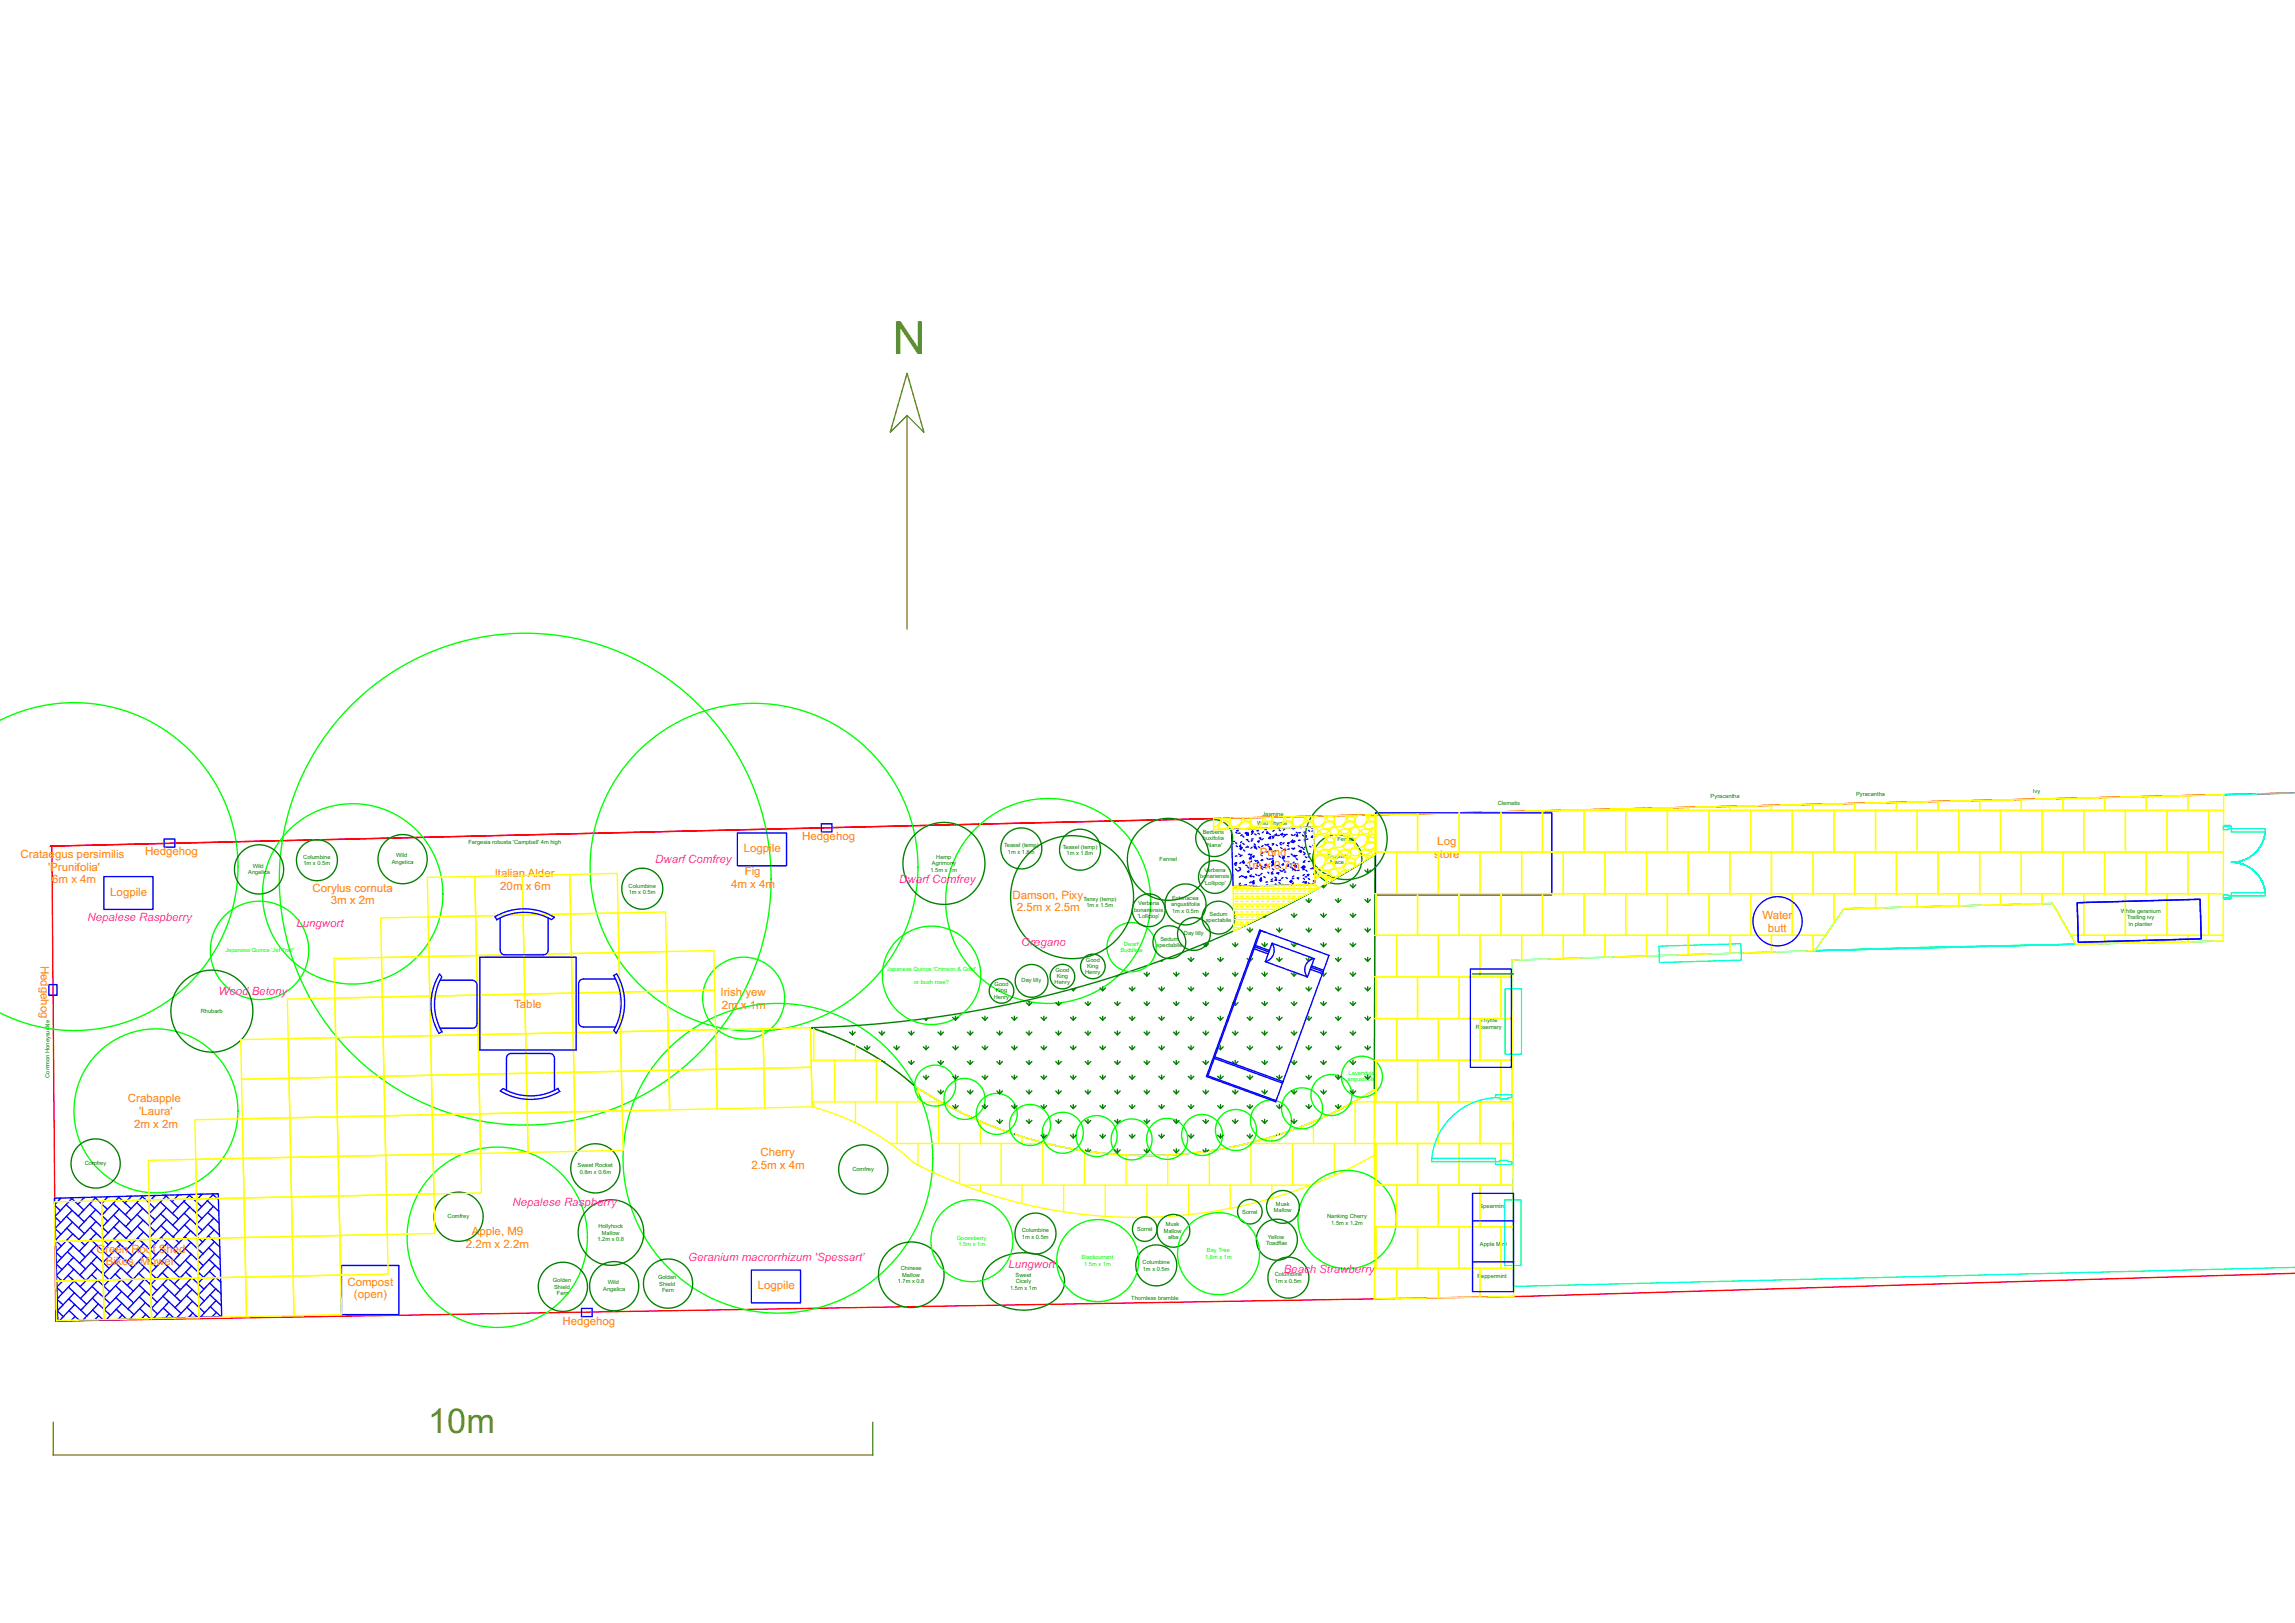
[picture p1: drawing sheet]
<svg xmlns="http://www.w3.org/2000/svg" width="420mm" height="297mm" viewBox="0 0 420 297" stroke-linecap="round" stroke-linejoin="round" font-family="sans-serif">
<defs><g id="words">
<text font-size="8.4" fill="#808000" x="163.5" y="64.7">N</text>
<text font-size="6.3" fill="#808000" x="78.4" y="262.3">10m</text>
<g font-size="2.1" fill="#ff7f00">
<text x="136.2" y="156">Logpile</text>
<text x="146.9" y="153.7">Hedgehog</text>
<text x="263.1" y="154.6">Log</text>
<text x="3.8" y="157">Crataegus persimilis</text>
<text x="8.8" y="159.4">'Prunifolia'</text>
<text x="9.6" y="161.7">6m x 4m</text>
<text x="26.6" y="156.5">Hedgehog</text>
<text x="90.6" y="160.5">Italian Alder</text>
<text x="136.3" y="160.2">Fig</text>
<text x="228.1" y="159.1">1m x 0.7m</text>
<text x="230.6" y="156.7">Pond</text>
<text x="262.6" y="157">s</text>
<text x="263.6" y="157">tore</text>
<text x="20.2" y="164">Logpile</text>
<text x="57.2" y="163.2">Corylus cornuta</text>
<text x="60.6" y="165.5">3m x 2m</text>
<text x="91.6" y="162.8">20m x 6m</text>
<text x="133.8" y="162.5">4m x 4m</text>
<text x="185.4" y="164.5">Damson, Pixy</text>
<text x="186.2" y="166.8">2.5m x 2.5m</text>
<text x="322.6" y="168.2">Water</text>
<text x="323.6" y="170.5">butt</text>
<text x="7.5" y="176.7" transform="rotate(90 7.5 176.7)">Hedgehog</text>
<text x="94.1" y="184.5">Table</text>
<text x="131.9" y="182.3">Irish yew</text>
<text x="132.2" y="184.6">2m x 1m</text>
<text x="23.4" y="201.7">Crabapple</text>
<text x="24.6" y="206.4">2m x 2m</text>
<text x="25.5" y="204.1">'Laura'</text>
<text x="137.6" y="213.9">2.5m x 4m</text>
<text x="139.2" y="211.6">Cherry</text>
<text x="86.4" y="226">Apple, M9</text>
<text x="17.6" y="229.3">Green Roof Shed</text>
<text x="19.4" y="231.6">Bikes, Mower</text>
<text x="85.3" y="228.4">2.2m x 2.2m</text>
<text x="63.6" y="235.3">Compost</text>
<text x="64.8" y="237.6">(open)</text>
<text x="138.7" y="236">Logpile</text>
<text x="103" y="242.4">Hedgehog</text>
</g>
<g font-size="2.1" fill="#f0f">
<text x="119.9" y="158">DwarfComfrey</text>
<text x="164.6" y="161.7">DwarfComfrey</text>
<text x="16" y="168.6">Nepalese Raspberry</text>
<text x="54.3" y="169.7">Lungwort</text>
<text x="187" y="173.1">Oregano</text>
<text x="40" y="182.1">Wood Betony</text>
<text x="93.8" y="220.7">Nepalese Raspberry</text>
<text x="126" y="230.8">Geranium macrorrhizum 'Spessart'</text>
<text x="184.6" y="232">Lungwort</text>
<text x="235" y="233.1">Beach Strawberry</text>
</g>
<g font-size="1" fill="#008000">
<text x="231.1" y="149.3">Jasmine</text>
<text x="274.2" y="147.4">Clematis</text>
<text x="313.2" y="146">Pyracantha</text>
<text x="339.8" y="145.7">Pyracantha</text>
<text x="372.2" y="145.1">Ivy</text>
<text x="85.8" y="154.5">Fargesia robusta 'Campbell' 4m high</text>
<text x="183.8" y="155.1">Teasel (temp)</text>
<text x="194.6" y="155.3">Teasel (temp)</text>
<text x="220.2" y="152.6">Berberis</text>
<text x="220.2" y="153.8">buxifolia</text>
<text x="220.8" y="154.9">'Nana'</text>
<text x="230.2" y="150.9">Wild Thyme</text>
<text x="244.8" y="153.8">Fennel</text>
<text x="45.4" y="160">Angelica</text>
<text x="46.3" y="158.8">Wild</text>
<text x="55.5" y="157.2">Columbine</text>
<text x="55.6" y="158.4">1m x 0.5m</text>
<text x="71.7" y="158.1">Angelica</text>
<text x="72.5" y="156.9">Wild</text>
<text x="170.3" y="159.6">1.5m x 1m</text>
<text x="170.6" y="158.4">Agrimony</text>
<text x="171.4" y="157.2">Hemp</text>
<text x="184.5" y="156.2">1m x 1.8m</text>
<text x="195.3" y="156.5">1m x 1.8m</text>
<text x="212.3" y="157.6">Fennel</text>
<text x="219.7" y="160.8">bonariensis</text>
<text x="220.4" y="161.9">'Lollipop'</text>
<text x="220.5" y="159.6">Verbena</text>
<text x="243.1" y="157">English</text>
<text x="243.5" y="158.2">Mace</text>
<text x="115.1" y="162.4">Columbine</text>
<text x="115.1" y="163.6">1m x 0.5m</text>
<text x="198.3" y="164.8">Tansy (temp)</text>
<text x="198.9" y="166">1m x 1.5m</text>
<text x="207.6" y="166.9">bonariensis</text>
<text x="208.4" y="165.7">Verbena</text>
<text x="214.4" y="165.9">angustifolia</text>
<text x="214.6" y="167.1">1m x 0.5m</text>
<text x="214.6" y="164.7">Echinacea</text>
<text x="221.4" y="167.6">Sedum</text>
<text x="388.3" y="167.1">W</text>
<text x="389.3" y="167.1">hite geranium</text>
<text x="208.3" y="168">'Lollipop'</text>
<text x="211.7" y="173.3">spectabile</text>
<text x="212.4" y="172.1">Sedum</text>
<text x="216.7" y="171.2">Day lilly</text>
<text x="220.7" y="168.8">spectabile</text>
<text x="389.4" y="168.3">Trailing ivy</text>
<text x="389.7" y="169.4">In planter</text>
<text x="187" y="179.8">Day lilly</text>
<text x="193.2" y="177.8">Good</text>
<text x="193.5" y="179">King</text>
<text x="198.6" y="178.3">Henry</text>
<text x="198.8" y="176">Good</text>
<text x="199" y="177.1">King</text>
<text x="36.8" y="185.4">Rhubarb</text>
<text x="181.9" y="182.8">Henry</text>
<text x="182.1" y="180.4">Good</text>
<text x="182.3" y="181.6">King</text>
<text x="193.1" y="180.2">Henry</text>
<text x="270.2" y="188.3">Rosemary</text>
<text x="271" y="187.1">Thyme</text>
<text x="9.1" y="197.2" transform="rotate(-90 9.1 197.2)">Common Honeysuckle</text>
<text x="15.5" y="213.2">Comfrey</text>
<text x="105.7" y="213.6">Sweet Rocket</text>
<text x="106.1" y="214.8">0.8m x 0.6m</text>
<text x="156" y="214.3">Comfrey</text>
<text x="233.2" y="221.8">Mallow</text>
<text x="233.6" y="220.7">Musk</text>
<text x="270.9" y="221.1">Spearmint</text>
<text x="81.9" y="223">Comfrey</text>
<text x="109.4" y="227.1">1.2m x 0.8</text>
<text x="109.5" y="224.8">Hollyhock</text>
<text x="110.2" y="225.9">Mallow</text>
<text x="187.1" y="225.6">Columbine</text>
<text x="187.1" y="226.7">1m x 0.5m</text>
<text x="208.2" y="225.3">Sorrel</text>
<text x="213" y="225.6">Mallow</text>
<text x="213.4" y="224.5">Musk</text>
<text x="213.8" y="226.8">alba</text>
<text x="227.4" y="222.1">Sorrel</text>
<text x="231.8" y="227.8">Toadflax</text>
<text x="232.1" y="226.7">Yellow</text>
<text x="243" y="223">Nanking Cherry</text>
<text x="243.7" y="224.2">1.5m x 1.2m</text>
<text x="164.9" y="232.5">Chinese</text>
<text x="165.2" y="233.7">Mallow</text>
<text x="185.9" y="233.7">Sweet</text>
<text x="209.2" y="231.4">Columbine</text>
<text x="209.2" y="232.5">1m x 0.5m</text>
<text x="233.4" y="233.6">Columbine</text>
<text x="270.5" y="233.9">P</text>
<text x="270.9" y="228.1">Apple M</text>
<text x="271.2" y="233.9">eppermint</text>
<text x="274.8" y="228.1">i</text>
<text x="275" y="228.1">n</text>
<text x="275.6" y="228.1">t</text>
<text x="101.2" y="234.7">Golden</text>
<text x="101.4" y="235.9">Shield</text>
<text x="102" y="237.1">Fern</text>
<text x="110.5" y="236.2">Angelica</text>
<text x="111.3" y="235.1">Wild</text>
<text x="120.5" y="234.1">Golden</text>
<text x="120.7" y="235.3">Shield</text>
<text x="121.2" y="236.5">Fern</text>
<text x="164.4" y="234.8">1.7m x 0.8</text>
<text x="184.9" y="236.1">1.5m x 1m</text>
<text x="185.9" y="234.9">Cicely</text>
<text x="207.1" y="237.9">Thornless bramble</text>
<text x="233.4" y="234.8">1m x 0.5m</text>
</g>
<g font-size="1" fill="#0f0">
<text x="205.7" y="173.1">Dwarf</text>
<text x="41.3" y="174.2">Japanese Quince 'Jet Trail'</text>
<text x="162.4" y="177.7">Japanese Quince 'Crimson &amp; Gold'</text>
<text x="205.1" y="174.3">Buddleia</text>
<text x="167.3" y="180">or bush rose?</text>
<text x="246.7" y="197.9">angustifolia</text>
<text x="246.9" y="196.7">Lavandula</text>
<text x="175.2" y="226.9">Gooseberry</text>
<text x="175.5" y="228">1.5m x 1m</text>
<text x="198" y="230.5">Blackcurrant</text>
<text x="198.5" y="231.7">1.5m x 1m</text>
<text x="220.6" y="230.4">1.8m x 1m</text>
<text x="221" y="229.2">Bay Tree</text>
</g>
</g></defs>
<path d="M166.1 68.3l3 10.8-3-3.1-3.1 3.1zM166.1 76.4v38.7M9.7 260.3v6h150.1v-6" fill="none" stroke="#808000" stroke-width=".25"/>
<path d="M9.5 154.9l.7 86.9 268.9-4.5 141.1-4.3M420.2 145.1l-411 9.8" fill="none" stroke="#f00" stroke-width=".25"/>
<g fill="none" stroke="#0ff" stroke-width=".25">
<path d="M407 151.3h1.5v.4h-.6v.2h-.9zM407.2 151.1h1.2v.2h-1.2zM408.5 151.7h6.2v.6h-6.2zM408.5 157.8h.1M408.6 157.8h.1M408.6 157.8h-.1M408.7 157.8h.1M408.8 157.8h.1M408.9 157.8h.1M409 157.8h.1M409.1 157.8h-.1M409.1 157.8h.1"/>
<path d="M409.1 157.8l.1 .1M409.2 157.8h-.1M409.2 157.8h.1M409.2 157.9h.1M409.3 157.8h-.1M409.3 157.8h.1M409.3 157.9h.1M409.4 157.9h.1M409.4 157.8h.1M409.5 157.8h-.1M409.5 157.9h.1M409.5 157.8h.1"/>
<path d="M409.5 157.7v.1M409.6 157.9h.1M409.6 157.7h-.1M409.6 157.7h.1M409.7 157.9h.1M409.7 157.7h.1M409.8 157.7h-.1M409.8 157.9h.1M409.8 157.7h.1M409.8 157.9v.1M409.8 158h.1M409.9 157.7h-.1"/>
<path d="M409.9 158h.1M409.9 157.7h.1M410 158h.1M410 157.6l-.1 .1M410.1 157.6h-.1M410.1 158h.1M410.1 157.6h.1M410.2 158h.1M410.2 157.6h.1M410.2 158v.1M410.2 158.1h.1M410.3 157.6h-.1"/>
<path d="M410.3 157.6h.1M410.3 158.1h.1M410.4 157.6h-.1M410.4 158.1h.1M410.4 157.5v.1M410.4 157.5h.1M410.5 157.5h-.1M410.5 158.1h.1M410.5 157.5h.1M410.5 158.1l.1 .1M410.6 157.5h-.1M410.6 157.5h.1"/>
<path d="M410.6 158.2h.1M410.7 157.5h-.1M410.7 158.2h.1M410.7 157.4v.1M410.7 157.4h.1M410.8 157.4h-.1M410.8 157.4h.1M410.8 158.2h.1M410.8 158.2v.1M410.9 157.4h-.1M410.9 158.3h.1M410.9 157.4h.1"/>
<path d="M410.9 157.3h.1M411 158.3h.1M411 157.3h.1M411 158.3l.1 .1M411.1 157.3h-.1M411.1 157.3h.1M411.1 158.4h.1M411.2 157.2h.1M411.2 158.4h.1M411.3 158.4v.1M411.3 158.5h.1M411.4 157.1l-.1 .1"/>
<path d="M411.4 158.5h.1M411.4 157.1h.1M411.5 157.1h-.1M411.5 158.5l.1 .1M411.5 157.1h.1M411.6 157l-.1 .1M411.6 157h.1M411.6 158.6h.1M411.6 158.6l.1 .1M411.7 158.7h.1M411.7 157h.1M411.8 156.9l-.1 .1"/>
<path d="M411.8 158.7h.1M411.8 156.9h.1M411.8 158.8h.1M411.9 156.9h-.1M411.9 156.9h.1M411.9 156.8v.1M411.9 158.8h.1M411.9 156.8h.1M412 156.8h-.1M412 158.8v.1M412 156.8h.1M412 158.9h.1"/>
<path d="M412.1 156.7h-.1M412.1 158.9h.1M412.1 156.7h.1M412.1 158.9v.1M412.1 159h.1M412.2 159h.1M412.2 156.6l-.1 .1M412.2 156.6h.1M412.3 159v.1M412.3 156.6h.1M412.3 159.1h.1M412.3 156.5v.1"/>
<path d="M412.3 156.5h.1M412.4 156.5h-.1M412.4 159.1v.1M412.4 156.5h.1M412.4 159.2h.1M412.5 159.2h.1M412.5 156.4l-.1 .1M412.5 156.4h.1M412.5 159.2v.1M412.5 159.3h.1M412.6 156.4h-.1M412.6 159.3h.1"/>
<path d="M412.6 156.3h.1M412.6 159.3l.1 .1M412.7 156.3h.1M412.7 156.2v.1M412.7 159.4h.1M412.7 156.2h.1M412.7 159.4l.1 .1M412.8 159.5h.1M412.8 156.2h-.1M412.8 156.2h.1M412.8 159.5l.1 .1M412.9 159.6h.1"/>
<path d="M412.9 156.1h-.1M412.9 156.1h.1M412.9 159.6l.1 .1M412.9 156h.1M413 156h-.1M413 156h.1M413 159.7h.1M413 155.9v.1M413 155.9h.1M413 159.7l.1 .1M413.1 155.9h-.1M413.1 159.8h.1"/>
<path d="M413.1 155.9h.1M413.1 155.8h.1M413.1 159.8v.1M413.2 159.9h.1M413.2 155.7v.1M413.2 155.7h.1M413.2 160h.1M413.3 160h.1M413.3 155.6l-.1 .1M413.3 155.6h.1M413.4 155.5h.1M413.4 155.4v.1"/>
<path d="M413.5 155.4h.1M413.6 155.3l-.1 .1M413.6 155.3h.1M413.6 155.2h.1M413.7 155.1l-.1 .1M413.7 155.1h.1M413.7 155v.1M413.7 155h.1M413.8 155h-.1M413.8 154.9v.1M413.8 154.9h.1M413.8 154.8v.1"/>
<path d="M413.9 154.8h.1M413.9 154.7v.1M413.9 154.7h.1M414 154.7h-.1M414 154.6v.1M414 154.6h.1M414.1 154.5l-.1 .1M414.1 154.5h.1M414.1 154.4h.1M414.1 154.3v.1M414.1 154.3h.1M414.2 154.3h-.1"/>
<path d="M414.2 154.2v.1M414.2 154.2h.1M414.2 154.1h.1M414.3 154l-.1 .1M414.3 154h.1M414.3 153.9v.1M414.3 153.9h.1M414.3 153.8h.1M414.4 153.8h-.1M414.4 153.7v.1M414.4 153.7h.1M414.4 153.6h.1"/>
<path d="M414.4 153.5v.1M414.4 153.5h.1M414.5 153.4v.1M414.5 153.4h.1M414.5 153.3v.1M414.5 153.3h.1M414.5 153.2v.1M414.5 153.2h.1M414.6 153.1l-.1 .1M414.6 153.1h.1M414.6 153v.1M414.6 153h.1"/>
<path d="M414.6 152.9h.1M414.6 152.8v.1M414.6 152.8h.1M414.6 152.7v.1M414.6 152.7h.1M414.7 152.6h.1M414.7 152.5v.1M414.7 152.5h.1M414.7 152.4v.1M414.7 152.4h.1M414.7 152.3h.1M420.2 145.1l-13.1 .4"/>
<path d="M303.7 173.2l15-.5 .1 3-15 .5zM337.6 166.3l38.2-.9 4.3 7.4-47.8 1.2zM407 172.2l-57.1 1.3-73.1 2.2 .3 59.7 143.1-3.4M407 163.8h.9v.2h.6v.4h-1.5zM407.2 164.4h1.2v.2h-1.2zM408.5 163.4h6.2v.6h-6.2zM413.3 160v.1M413.4 160.1h.1M413.4 160.1v.1M413.4 160.2h.1M413.5 160.2v.1M413.5 160.3h.1"/>
<path d="M413.6 160.4h.1M413.6 160.4v.1M413.6 160.5h.1M413.7 160.5v.1M413.7 160.6h.1M413.7 160.6l.1 .1M413.8 160.7h.1M413.8 160.7v.1M413.8 160.8h.1M413.8 160.8l.1 .1M413.9 160.9h.1M413.9 160.9v.1"/>
<path d="M413.9 161h.1M414 161h.1M414 161v.1M414 161.1h.1M414 161.2h.1M414.1 161.2h.1M414.1 161.2v.1M414.1 161.3h.1M414.1 161.3v.1M414.2 161.4h.1M414.2 161.4v.1M414.2 161.5h.1"/>
<path d="M414.2 161.6h.1M414.3 161.6h.1M414.3 161.6v.1M414.3 161.7h.1M414.3 161.8h.1M414.3 161.8l.1 .1M414.4 161.9h.1M414.4 161.9v.1M414.4 162h.1M414.4 162v.1M414.4 162.1h.1M414.5 162.1v.1"/>
<path d="M414.5 162.2h.1M414.5 162.2v.1M414.5 162.3h.1M414.5 162.3v.1M414.5 162.4h.1M414.5 162.4v.1M414.5 162.5h.1M414.6 162.5h.1M414.6 162.6h.1M414.6 162.6v.1M414.6 162.7h.1M414.6 162.8h.1"/>
<path d="M414.6 162.9h.1M414.6 162.9v.1M414.6 163h.1M414.7 163h.1M414.7 163v.1M414.7 163.1h.1M414.7 163.1v.1M414.7 163.2h.1M414.7 163.2v.1M414.7 163.3h.1M414.7 163.4h.1M275.5 181h3v12h-3z"/>
<path d="M273.8 200.4h3v.5h-.8v.2h-1.5v-.2h-.7zM273.8 212.6h.7v-.2h1.5v.2h.8v.5h-3zM273.8 200.9l-2.3 .3-2.1 .7-2 1.1-1.7 1.5-1.5 1.7-1.1 2-.7 2.2-.3 2.2h11.7v-.6h-11.7M275.5 219.6h3v12h-3z"/>
</g>
<g fill="none" stroke="#0f0" stroke-width=".25">
<path d="M-.1 131.9l3.6-1.6 3.7-1 3.9-.6 3.7-.1 3.9 .4 3.6 .9 3.7 1.4 3.3 1.7 3.1 2.2 2.8 2.6 2.5 2.9 2.1 3.3 1.6 3.4 1.2 3.6 .7 3.7 .3 3.9M43.6 158.6l-.3 3.9-.7 3.7-1.2 3.5-1.6 3.5-2.1 3.3-2.5 2.9-2.8 2.6-3.1 2.2-3.4 1.8-3.6 1.3-3.7 .9-3.8 .4-3.7-.1-3.9-.6-3.7-1-3.6-1.6M43.6 158.6h.1M168.1 158.7h.1M81.1 163.6h.1M141.2 160.9h.1M210.7 164.9h.1M43.6 203.3h.1M170.8 212h.1M107.5 226.4h.1"/>
<circle cx="138" cy="158.7" r="30"/>
<circle cx="47.5" cy="173.9" r="9"/>
<circle cx="64.6" cy="163.6" r="16.5"/>
<circle cx="96.2" cy="160.9" r="45"/>
<circle cx="170.5" cy="178.5" r="9"/>
<circle cx="191.9" cy="164.9" r="18.8"/>
<circle cx="207.2" cy="173.4" r="4.5"/>
<circle cx="136.1" cy="182.7" r="7.5"/>
<circle cx="171.2" cy="198.7" r="3.8"/>
<circle cx="249.3" cy="197.1" r="3.8"/>
<circle cx="28.5" cy="203.3" r="15"/>
<circle cx="142.4" cy="212" r="28.3"/>
<circle cx="176.6" cy="201.1" r="3.8"/>
<circle cx="182.5" cy="203.9" r="3.8"/>
<circle cx="188.6" cy="205.9" r="3.8"/>
<circle cx="194.6" cy="207.3" r="3.8"/>
<circle cx="200.8" cy="207.9" r="3.8"/>
<circle cx="207.2" cy="208.5" r="3.8"/>
<circle cx="213.7" cy="208.4" r="3.8"/>
<circle cx="220.1" cy="207.7" r="3.8"/>
<circle cx="226.3" cy="206.8" r="3.8"/>
<circle cx="232.7" cy="205.1" r="3.8"/>
<circle cx="238.4" cy="202.8" r="3.8"/>
<circle cx="243.8" cy="200.4" r="3.8"/>
<circle cx="91" cy="226.4" r="16.5"/>
<circle cx="177.9" cy="227.1" r="7.5"/>
<circle cx="201" cy="230.7" r="7.5"/>
<circle cx="223.1" cy="229.4" r="7.5"/>
<circle cx="246.6" cy="223.2" r="9"/>
</g>
<g fill="none" stroke="#00f" stroke-width=".25">
<path d="M30 153.5h2v1.5h-2zM135 152.4h9v6h-9zM150.4 150.8h1.9v1.5h-1.9zM225.5 151.8l15-.5 .2 10.5-15 .5zM225.5 154.3l.3 .1M226 158.2l.3 .2M226 154h-.3M226.1 158l.3-.1-.1 .2zM226.2 159l.2 .2M226.2 154.2l.2 .2M226.2 152.3l.3 .2M226.3 154.8l.3 .1"/>
<path d="M226.4 158l-.3 .1M226.4 156.7h-.3M226.6 151.8v.2h-.2zM226.8 156.3l.2 .2M226.8 158.8l.3 .1M226.8 159.3l-.3 .1M227 155.2l.3-.1-.1 .3-.2-.2M227 152.5h-.2M227.1 154.7l-.2 .2h.3l-.1-.2M227.2 159.1l-.3 .2M227.2 157.8l-.2 .2M227.3 156.6l-.3 .2"/>
<path d="M227.3 155.3l-.2 .2M227.4 154l-.3 .2M227.4 156.5l-.3 .1M227.4 152.8l-.2 .1M227.5 155.2h-.3M227.5 157.8l.2 .2M227.5 153l.2 .2M227.5 154.4l.3 .1M227.6 157.5l.1 .3h-.2zM227.7 155.6l.2 .2M227.8 157.8l-.3 .1M228 152.5l.2-.1v.2z"/>
<path d="M228.1 158.3l.2 .2M228.3 152.4l.2 .2M228.3 154.9l.3 .1M228.4 159.5l.3-.1-.1 .3zM228.4 155l-.3 .1M228.4 158.7l.2 .2M228.4 153.8l.2 .2M228.5 153.7h-.3M228.5 152.5l.1 .4-.4-.1zM228.7 157.1l.3-.3 .1 .4-.4-.1M228.8 156.4l.3 .1M228.8 156.3l-.3 .1"/>
<path d="M228.9 158.8l.2 .2M229.1 158.9l-.2 .1M229.1 157.6l-.2 .2M229.2 156.3l-.2 .2M229.2 155.1l-.2 .1M229.2 159l-.3 .1M229.3 153.8l-.3 .2M229.3 156.8l.3-.1-.1 .2zM229.3 152l.1 .3h-.3zM229.3 152.5l-.2 .2M229.4 153.5l-.3 .1M229.5 152.1l-.3 .1"/>
<path d="M229.6 154.4l.2 .2M229.7 157.4l.2 .2M229.7 152.6l.3 .2M229.8 154.9l.1 .3-.2-.1zM229.8 154.8l-.2 .1M229.9 160l.2 .2M229.9 155.2l.2 .2M230.1 158.4l.3 .2M230.2 158.9h-.3M230.2 154l.3-.1-.1 .2zM230.2 157.5l-.2 .1M230.3 152.5l.3 .2"/>
<path d="M230.4 155l.2 .1M230.4 157.8v.2h-.2zM230.4 152l-.3 .1M230.6 158.3l.3 .2M230.6 153.5l.3 .2M230.8 156.5l.3 .1M230.9 153.3l-.3 .1M230.9 158.9l.3 .2M231 159.8l-.2 .2M231.1 158.6l-.3 .2M231.1 157.3l-.2 .2M231.2 156l-.3 .2"/>
<path d="M231.2 157.4h-.3M231.2 154.8l-.2 .2M231.3 156l-.3 .1M231.3 153.5l-.3 .2M231.3 152.2l-.2 .2M231.6 158.3l.3-.1-.1 .2zM231.6 154.5l.3 .2M231.6 158.7l-.3 .1M231.9 151.8l-.3 .1M231.9 157.1l.3 .2M232 152.2l.2 .2M232.1 152.3v.2h-.2z"/>
<path d="M232.1 159.6l.2 .2M232.1 154.8l.2 .2M232.1 158.5l.3 .2M232.2 155.9h-.3M232.3 154.5l-.3 .1M232.3 152.6l.3 .1M232.4 155l.3 .2M232.5 155.5l.3-.1-.1 .3zM232.6 155.2v.2h-.2zM232.6 153.1v.4l-.3-.1zM232.6 157.2h-.3M232.9 157.9l.2 .2"/>
<path d="M232.9 153.1l.2 .2M232.9 156.6l.2 .1M232.9 159l.3 .2M233 159.6l-.2 .2M233 158.3l-.2 .2M233 159.9h-.2M233.1 157l-.3 .2M233.1 157.5v.3h-.3zM233.1 158l.1 .3-.3-.1zM233.1 155.8l-.2 .2M233.2 154.5l-.3 .2M233.2 154.4h-.3"/>
<path d="M233.2 153.2l-.2 .2M233.3 153l-.3 .1M233.3 152l-.3 .1M233.4 152.8l.3-.1-.1 .2zM233.6 154.6l.3 .2M233.6 155.7h-.2M233.9 159.8l.2-.1v.3zM234 159.8h-.3M234.1 158.4h-.3M234.2 156.7l.2 .2M234.2 158.6l.2 .2M234.2 151.9l.2 .2"/>
<path d="M234.2 152.9h-.3M234.3 151.5l-.3 .1M234.3 159.2l.2 .2M234.3 154.4l.2 .2M234.4 152.7l.2 .1M234.4 155.1l.3 .2M234.7 154.2h-.3M234.8 152.5v.3l-.2-.1zM234.8 157.1l.3-.1-.1 .2zM234.9 156.6l.3 .2M234.9 159.3l-.2 .2M235 158.1l-.3 .1"/>
<path d="M235 159.1l.2 .2M235 158.3h-.3M235 156.8l-.2 .2M235.1 155.5l-.3 .2M235.1 156.9h-.3M235.1 157.5l.2 .2M235.1 152.7l.2 .2M235.1 154.3l-.2 .1M235.1 153l-.2 .2M235.2 151.7l-.2 .2M235.3 155.4l.1 .2h-.3zM235.4 159.6h-.3"/>
<path d="M235.7 152.7h-.3M235.7 154.7l.2 .2M235.7 154.3l.3-.1-.1 .2zM235.8 158.3l.1 .2h-.2zM236 156.8h-.3M236.1 155.4h-.3M236.2 158.7l.3 .1M236.4 156.3l.2 .2M236.4 151.5l.2 .2M236.4 152.8l.3 .1M236.4 158.1h-.2M236.5 155.2l.2 .2"/>
<path d="M236.5 158.9l.3 .2M236.5 154l.3 .2M236.6 151.5l.3-.1-.1 .3zM236.6 153.8l.1 .3h-.3zM236.9 159l-.2 .2M236.9 157.8l-.2 .2M236.9 156.7l.3 .2M237 156.5l-.3 .2M237 159.2l.3 .1M237 155.3h-.3M237 155.2l-.2 .2M237.1 153.9h-.3"/>
<path d="M237.1 158.6l.2-.1v.2zM237.1 154l-.3 .2M237.1 152.7l-.2 .2M237.2 151.4l-.3 .2M237.2 158.5v-.4l-.3 .3 .3 .1M237.3 157.1l.2 .2M237.3 152.3l.2 .2M237.5 156.6h-.3M237.6 153h-.3l.2-.2 .1 .2M237.7 154.8l.3 .2M237.9 159.3h-.3M238 151.3l.2 .2"/>
<path d="M238 155.8l.3-.1-.1 .3zM238 153.8h-.3M238 155.6l.1 .3h-.2zM238.1 152.4h-.3M238.2 158.8l.3 .1M238.4 152.8l.3 .2M238.5 155.1h-.3M238.5 155.3l.3 .2M238.6 158.5v.2h-.2zM238.6 155.9l.2 .2M238.8 158.5l.2 .2M238.8 153.6l.2 .2"/>
<path d="M238.8 159.1l-.3 .1M238.9 158.8l-.3 .2M238.9 157.8h-.3M238.9 157.5l-.2 .2M238.9 153.1l.3-.1-.1 .2zM238.9 156.2l-.2 .2M239 156.8l.2 .2M239 155l-.2 .2M239 152.3h-.3M239 153.7l-.2 .2M239 159.3l.3 .1M239.1 152.4l-.3 .2"/>
<path d="M239.5 153.6h-.3M239.5 156.8l.2 .2M239.5 151.9l.3 .2M239.7 154.9l.3 .1M239.8 157.6l-.3 .1M239.9 156.3h-.3M240 151.4l.3 .2M240.3 159h-.3M240.3 153v.2h-.2zM240.3 157.4l.2-.1v.2zM240.3 158.8l.2 .2M240.5 152.1h-.3"/>
<path d="M240.5 154.6l-.1 .1h.1M240.7 159.8l-.2 .2M240.8 158.5l-.3 .2M251.8 148.8h32.3v15h-32.3zM19 160.4h9v6h-9zM80.6 179.4h6l.5 .3 .2 .6v7l-.2 .6-.6 .3h-5.9M80.9 178.8l-.4-.5-.9 1.6-.5 1.9-.2 2 .2 2 .5 1.9 .8 1.5 .5-.4M80.9 178.8l-1 2.5-.3 2.6 .3 2.5 1 2.5M87.9 175.2h17.6v17h-17.6zM90.9 168.3l-.3-.5 1.5-.7 1.9-.6 1.9-.2 2 .2 1.9 .6 1.7 .8-.5 .4M91.6 168v6l.3 .5 .6 .2h7l.6-.2 .3-.6v-5.9M100.9 168.3l-2.4-1-2.6-.3-2.6 .3-2.4 1.1"/>
<path d="M112.3 178.5l1 2.4 .4 2.6-.3 2.6-1 2.4M112.4 178.5l.5-.3 .7 1.5 .6 1.9 .1 1.9-.1 2-.6 1.9-.8 1.7-.4-.5M112.7 179.2h-6l-.6 .3-.2 .6v7l.2 .6 .7 .3h5.9M227.1 161.6l-.3 .2M227.1 160.4l-.2 .2M227.2 162l-.3 .1M227.3 160.3l.3 .1M227.6 160.4l.3 .2M227.7 162.2h.1M228.2 160.4v.2h-.2zM228.2 161.9h-.3M228.2 160.5l-.3 .1"/>
<path d="M229 161.4l-.2 .2M229.1 160.1l-.3 .2M229.2 160.4h-.3M229.3 160.4l.3 .1M229.5 161.2l.1 .3h-.4zM229.6 173.6l2.6 1M229.6 161.7l-.3 .1M229.7 173.3l2.6 .9M229.8 173l2.6 1M230.6 170.2l12.7 4.7-9.7 26.7-12.7-4.6zM230.6 160.2l-.3 .1M230.8 170.3l-9.7 26.6 12.5 4.5"/>
<path d="M230.9 160.6v.3h-.2zM230.9 161l-.2 .1 .1 .1 .1-.2M231 161.1l-.3 .2M231.4 160.4l.2 .2M231.7 176l7.7 2.8M231.9 161.9l.3 .2M232 161.4h-.3M232.9 172.6l.4 1-.2 1-.5 .9-.9 .5M232.9 172.6l7.7 2.8M232.9 172.6l-1.2 3.4M232.9 160.8l-.2 .2M233 161.3h-.3"/>
<path d="M233.4 160.5l.3 .2M233.6 162v-.2l-.2 .2M233.6 160.9l.1 .2h-.2zM234.2 161.5l.2 .2M234.4 161.1h-.3M234.8 161.9l-.2 .2M234.9 160.6l-.3 .2M235.4 160.6l.3 .2M236.1 161.4l.3-.1-.1 .2zM236.4 161.1l-.2 .2 .2 .1v-.3l.2 .2M236.8 161.6l-.2 .2M236.8 160.3l-.2 .2"/>
<path d="M236.9 160.8h-.3M237.8 160.6l-.3 .1 .2 .2M238.6 160.7l.2 .2M238.8 161.3l-.3 .2M238.8 160l-.2 .2M239.1 161.4v.2h-.2zM239.2 160.5h-.2M239.3 160.1l.3-.1-.1 .3zM239.5 161.6l.2 .2M239.5 160.8l.3 .1M239.9 177.4l2.2 .8M240 177l2.2 .8"/>
<path d="M240.1 176.8l2.2 .8M240.6 175.4l-1 .5-.6 .9-.1 1 .5 1M240.6 175.4l-1.2 3.4M240.7 161.6l-.3 .1M240.7 161.1l-.3 .2M269.2 177.3h7.5v18h-7.5zM380.3 165.2l22.5-.6 .2 7.2-22.5 .7zM8.9 180.2h1.5v2h-1.5zM92.1 199.2l-.5 .5 1.6 .8 2 .5 1.9 .2 2-.2 1.9-.5 1.5-.7-.4-.6M92.7 199.5v-5.9l.3-.6 .6-.2h7l.6 .2 .3 .6v5.9M102.2 199.2l-2.4 1-2.6 .4-2.6-.4-2.5-1M221.1 196.6l.1 .1"/>
<path d="M222.3 193.7l12.5 4.5M222.4 193.4l12.5 4.6M224.7 186.8l.1 .1M10 219.3l30-.8 .6 22.5-30 .8zM10.8 219.3l.2 .1M11.1 219.3l-1.1 1.2M13 219.2l2.4 2.3M13.1 219.4l-3 3.2M15.2 219.2l.1 .1M15.4 219.2l-1.1 1.2M17.3 219.1l2.4 2.2M17.5 219.2l-3.2 3.4"/>
<path d="M19.5 219l.1 .2M19.8 219l-1.2 1.3M21.6 219l2.4 2.2M21.8 219.1l-3.2 3.3M23.8 218.9l.1 .2M24.1 218.9l-1.2 1.3M25.9 218.9l2.4 2.2M26.1 219l-3.2 3.3M28.1 218.8l.1 .1M28.4 218.8l-1.2 1.2M29.3 220l3.4 3.1M30.2 218.7l2.4 2.3"/>
<path d="M30.4 218.9l-3.2 3.3M32.4 218.7l.1 .1M32.7 218.7l-1.2 1.2M33.7 219.9l3.3 3.1M34.6 218.6l2.3 2.3M34.7 218.8l-3.1 3.3M36.7 218.6l.2 .1M37 218.6l-1.2 1.2M38 219.7l2.1 2M38.9 218.5l1.1 1.1M39 218.6l-3.1 3.4M269.6 218.4h7.5v18h-7.5z"/>
<path d="M10 220.6l1.1 1M10.1 222.7l1 1M10.1 224.9l1.1 1M10.2 227l1 1M10.2 229.2l1.1 1M10.3 231.4l1.1 1M10.4 233.5l1 1M10.4 235.7l1.1 1M10.5 237.8l1 1M10.5 240l1.1 1M12.1 220.5l3.3 3.1M12.2 222.6l3.3 3.2"/>
<path d="M12.2 224.8l3.3 3.1M12.3 226.9l3.3 3.2M12.3 229.1l3.4 3.1M12.4 231.2l3.3 3.2M12.5 233.4l3.3 3.1M12.5 235.6l3.3 3.1M12.6 237.7l3.3 3.2M12.6 239.9l2 1.8M13.2 221.5l-3.1 3.3M13.3 223.7l-3.1 3.2M13.3 225.8l-3.1 3.3M13.4 228l-3.1 3.3"/>
<path d="M13.5 230.1l-3.1 3.3M13.5 232.3l-3.1 3.3M13.6 234.4l-3.1 3.3M13.6 236.6l-3.1 3.3M13.7 238.8l-2.9 3M16.4 220.4l3.3 3.1M16.5 222.5l3.3 3.1M16.5 224.7l3.4 3.1M16.6 226.8l3.3 3.2M16.7 229l3.3 3.1M16.7 231.1l3.3 3.2M16.8 233.3l3.3 3.1"/>
<path d="M16.8 235.4l3.4 3.2M16.9 237.6l3.3 3.1M17 239.7l1.9 1.9M17.5 221.4l-3.1 3.3M17.6 223.6l-3.2 3.3M17.6 225.7l-3.1 3.3M17.7 227.9l-3.1 3.3M17.8 230l-3.2 3.3M17.8 232.2l-3.1 3.3M17.9 234.3l-3.2 3.3M17.9 236.5l-3.1 3.3M18 238.6l-2.9 3.1"/>
<path d="M20.7 220.2l3.3 3.2M20.8 222.4l3.3 3.1M20.8 224.5l3.4 3.2M20.9 226.7l3.3 3.1M21 228.8l3.3 3.2M21 231l3.3 3.1M21.1 233.2l3.3 3.1M21.1 235.3l3.4 3.2M21.2 237.5l3.3 3.1M21.3 239.6l1.9 1.9M21.8 221.3l-3.1 3.3M21.9 223.4l-3.2 3.4"/>
<path d="M22 225.6l-3.2 3.3M22 227.7l-3.1 3.4M22.1 229.9l-3.2 3.3M22.1 232.1l-3.1 3.3M22.2 234.2l-3.2 3.3M22.3 236.4l-3.2 3.3M22.3 238.5l-2.9 3.1M25 220.1l3.4 3.2M25.1 222.3l3.3 3.1M25.2 224.4l3.3 3.2M25.2 226.6l3.3 3.1M25.3 228.7l3.3 3.2"/>
<path d="M25.3 230.9l3.4 3.1M25.4 233l3.3 3.2M25.5 235.2l3.3 3.1M25.5 237.3l3.3 3.2M25.6 239.5l1.9 1.8M26.1 221.2l-3.1 3.3M26.2 223.3l-3.1 3.3M26.3 225.5l-3.2 3.3M26.3 227.6l-3.1 3.3M26.4 229.8l-3.2 3.3M26.4 231.9l-3.1 3.4M26.5 234.1l-3.1 3.3"/>
<path d="M26.6 236.2l-3.2 3.4M26.6 238.4l-2.9 3M29.4 222.1l3.3 3.2M29.5 224.3l3.3 3.1M29.5 226.5l3.3 3.1M29.6 228.6l3.3 3.2M29.6 230.8l3.4 3.1M29.7 232.9l3.3 3.2M29.8 235.1l3.3 3.1M29.8 237.2l3.3 3.2M29.9 239.4l1.9 1.8M30.5 221l-3.2 3.4"/>
<path d="M30.5 223.2l-3.1 3.3M30.6 225.3l-3.2 3.4M30.6 227.5l-3.1 3.3M30.7 229.7l-3.1 3.3M30.8 231.8l-3.2 3.3M30.8 234l-3.1 3.3M30.9 236.1l-3.2 3.3M30.9 238.3l-2.8 3M33.7 222l3.3 3.2M33.8 224.2l3.3 3.1M33.8 226.3l3.4 3.2M33.9 228.5l3.3 3.1"/>
<path d="M34 230.6l3.3 3.2M34 232.8l3.3 3.1M34.1 235l3.3 3.1M34.1 237.1l3.4 3.1M34.2 239.3l1.9 1.8M34.8 220.9l-3.2 3.3M34.8 223.1l-3.1 3.3M34.9 225.2l-3.2 3.3M34.9 227.4l-3.1 3.3M35 229.5l-3.1 3.4M35.1 231.7l-3.2 3.3M35.1 233.8l-3.1 3.4"/>
<path d="M35.2 236l-3.2 3.3M35.2 238.2l-2.8 3M38 221.9l2.1 2M38.1 224.1l2.1 1.9M38.1 226.2l2.1 2M38.2 228.4l2.1 1.9M38.3 230.5l2.1 2M38.3 232.7l2.1 1.9M38.4 234.8l2.1 2M38.4 237l2.1 2M38.5 239.1l1.9 1.9M39.1 220.8l-3.2 3.3"/>
<path d="M39.1 223l-3.1 3.3M39.2 225.1l-3.1 3.3M39.3 227.3l-3.2 3.3M39.3 229.4l-3.1 3.3M39.4 231.6l-3.2 3.3M39.4 233.7l-3.1 3.3M39.5 235.9l-3.1 3.3M39.6 238l-2.9 3.1M62.5 231.6h10.5v9h-10.5zM106.5 239.5h1.9v1.5h-1.9zM137.6 232.4h9v6h-9zM269.6 223.4h7.5"/>
<path d="M269.6 230.9h7.5M13.8 240.9l-.8 .8M18.1 240.8l-.8 .8M22.4 240.7l-.8 .8M26.7 240.5l-.8 .9M31 240.4l-.8 .9M35.3 240.3l-.8 .8M39.6 240.2l-.8 .8"/>
<circle cx="325.4" cy="168.6" r="4.5"/>
</g>
<g fill="none" stroke="#ff0" stroke-width=".25">
<path d="M222.2 151.3h.2M222.6 151.8v.1M223.3 151.7l.4 .1M223.4 150.6l-.9 .7M223.4 151.6l1 .1M223.5 151.7l-.7 .1M223.6 149.8l-.2 .8M223.8 149.8l.3 .4M223.8 149.7v.1M224.2 150.2l.9 .1 .3 .8M224.6 151.6l-.1 .2M224.7 150.4h-1l-.7 .8 .3 .4"/>
<path d="M224.8 150.5l.5 .3M225 151.3l-.8 .4M225.1 151.4l.7 .2M225.2 150.1l-.2 .3M225.2 150.7l-.2 .6M225.2 149.8v.2M225.2 151.4l-.6 .2M225.3 149.7l-.1 .7M225.5 151.2l.8 .1M225.9 151.7v.1M227.2 150.6l-.9 .7M227.5 149.7l-.3 .9"/>
<path d="M227.7 149.7l-.1 .1 .3 .4M228 150.2l1 .2M228.4 151.6v.1M228.5 150.4h-1l-.7 .8 .3 .4M228.6 150.5l.5 .3M228.8 151.3l-.8 .4-.8-.1M228.9 149.6v.1M228.9 150.3l.3 .8M229 151.4l.6 .2M229 150.1l-.2 .3M229 150.7l-.2 .6M229 149.8v.2"/>
<path d="M229.1 151.4l-.7 .2M229.1 149.6l-.1 .8M229.2 149.6l-.1 .1M229.3 151.2l.8 .1M231 150.6l-.9 .7M231.2 149.6l.1 .1M231.3 149.6l-.3 1M231.6 149.6l-.2 .2 .3 .4M231.8 150.2l1 .2M232.3 150.4h-1l-.7 .8 .3 .4M232.4 150.5l.5 .3M232.6 149.5l.1 .2"/>
<path d="M232.6 151.3l-.5 .3M232.8 150.3l.3 .8M232.8 151.4l.4 .2M232.8 150.1l-.2 .3M232.8 150.7l-.1 .6M232.8 149.8v.2M232.9 151.4l-.6 .2M232.9 149.6l-.1 .8M233.1 151.2l.8 .1M233.1 149.5l-.2 .2M234.8 150.6l-.8 .7M235 149.5l.1 .2"/>
<path d="M235.1 149.6l-.3 1M235.5 149.5l-.3 .3 .3 .4M235.6 150.2l1 .2M236.1 150.4h-1l-.7 .8 .2 .3M236.2 149.5h.2M236.2 150.5l.5 .3M236.3 149.5l.2 .2M236.4 151.3l-.3 .2M236.6 150.3l.3 .7M236.6 151.4h.2M236.6 150.1l-.2 .3M236.6 150.7l-.1 .6"/>
<path d="M236.6 149.8v.2M236.7 151.4l-.2 .1M236.7 149.6v.8M236.9 151.2l.8 .1M237 149.4l-.3 .3M238.2 151.2l.2 .2M238.6 150.6l-.8 .7M238.7 149.4l.2 .3M238.9 149.6l-.3 1M238.9 150.4h1M238.9 150.4l-.6 .8M239 149.4h.1"/>
<path d="M239.4 149.4l-.4 .4 .3 .4M239.4 150.2l1 .2M239.5 149.4l.7 .1M240 150.5l.5 .3M240 149.4l.3 .3M240.3 151.3l-.2 .1M240.4 150.3l.3 .7M240.4 150.1l-.2 .3M240.4 150.7l-.1 .6M240.5 151.4l.5 .2M240.5 149.8v.2M240.5 151.4h.1"/>
<path d="M240.5 149.6v.8M240.5 154.5l.2 .4M240.6 155.3l.4 .1M240.7 158.6v.1M240.7 159.1l.3 .1M240.7 151.2l.8 .1M240.7 155.1h.8M240.7 158.9h.8M240.9 149.4l-.3 .3M241.1 159.4l.3 .5M241.1 155.6l.3 .5M241.1 151.7l.3 .5"/>
<path d="M241.1 156.5l-.5 .1M241.1 152.7l-.6 .1M241.3 159.8l-.2 .6M241.3 156l-.2 .6M241.3 152.2l-.2 .6M241.4 152.7l.9 .1M241.4 156.5l.9 .1M241.4 152.7l-.8 .8M241.4 156.5l-.8 .7M241.5 152l.4 .5M241.5 155.8l.4 .5M241.5 159.6l.4 .5"/>
<path d="M241.7 159.5l-.1 .3M241.7 155.7l-.1 .3M241.7 151.8l-.1 .4M242.3 156.6l.4 .7M242.3 152.8l.4 .7M242.4 151.7l.8 .2M242.4 155.6l.8 .1M242.4 159.4l.8 .2M242.4 150.6l-.8 .7M242.4 154.4l-.8 .7M242.4 158.3l-.8 .6M242.5 159.3h.9"/>
<path d="M242.5 155.4l.9 .1M242.5 151.6l.9 .1M242.5 149.3l.2 .4M242.5 159.4h-.7M242.5 155.5l-.7 .1M242.5 151.7l-.7 .1M242.6 152.5l-.8 .1M242.7 156.3l-.9 .1M242.7 156.7l.2-.1 .5 .1-.6 .3M242.7 156.7l.1 .4M242.7 149.6l-.3 1M242.7 153.4l-.3 1"/>
<path d="M242.7 157.2l-.3 1M242.7 154.2h1M242.7 154.2l-.6 .8 .2 .4M242.8 149.3v.2M242.8 153.2l.6-.3-.5-.2-.2 .2 .1 .4M242.8 157.4l.3 .4M242.8 153.6l.3 .4M242.8 149.8l.3 .4M243 149.3l-.2 .1M243.2 151.9v.2M243.2 155.7v.2M243.2 159.5v.2"/>
<path d="M243.2 159.8l-.4 .3M243.2 156l-.4 .3M243.2 152.1l-.4 .4M243.2 149.4l-.4 .4M243.2 153.2l-.4 .4M243.2 157l-.4 .4M243.2 157.9h1l.3 .8M243.2 154l1 .2M243.2 150.2l1 .2M243.3 157l.8 .1M243.3 153.2l.8 .1M243.3 149.4l.8 .1"/>
<path d="M243.4 152l.2 .6M243.4 155.9l.2 .5M243.4 159.7l.2 .5M243.5 152.6l.7 .2M243.5 156.4l.7 .2M243.6 159.3l-.2 .5M243.6 155.4l-.2 .6M243.6 151.6l-.2 .6M243.7 150.4h-1l-.6 .8 .2 .4M243.7 158h-1l-.6 .8 .2 .4M243.8 158.1l.5 .3M243.8 154.3l.5 .3"/>
<path d="M243.8 150.5l.5 .3M243.8 149.4l.3 .3M243.8 153.2l.3 .3M243.8 157l.3 .3M244.1 151.3l-.8 .4M244.2 150.3l.3 .7M244.2 154.1l.3 .8M244.2 151.4l.6 .2M244.2 155.2l.6 .2M244.2 159l.6 .2M244.2 157.7l-.2 .3M244.2 153.9l-.2 .3"/>
<path d="M244.2 150.1l-.2 .3M244.2 150.7l-.1 .6M244.2 154.6l-.1 .5-.8 .4M244.2 158.4l-.1 .5-.8 .4M244.3 149.8v.2M244.3 153.6v.2M244.3 157.4v.2M244.3 159l-.6 .2M244.3 155.2l-.6 .2M244.3 151.4l-.6 .2M244.3 149.6v.8M244.3 153.4v.8"/>
<path d="M244.3 157.2v.8M244.5 151.2l.8 .1M244.5 155.1h.8M244.5 158.9h.8M244.8 149.3l-.4 .4M244.9 159.4l.3 .5M244.9 155.6l.3 .5M244.9 151.7l.3 .5M244.9 156.5l-.6 .2M244.9 152.7l-.6 .1M245.1 159.8l-.2 .6M245.1 156l-.2 .6"/>
<path d="M245.1 152.2l-.2 .6M245.2 152.7l.9 .1 .4 .7M245.2 156.5l.9 .1 .4 .7M245.2 152.7l-.8 .8M245.2 156.5l-.8 .8M245.3 152l.4 .5M245.3 155.8l.4 .5M245.3 159.6l.4 .4M245.5 159.5l-.1 .3M245.5 155.7l-.1 .3M245.5 151.8l-.1 .4M246.2 151.7l.8 .2"/>
<path d="M246.2 155.6l.8 .1M246.2 159.4l.4 .1M246.2 150.6l-.8 .7M246.2 154.4l-.8 .7M246.2 158.3l-.8 .6M246.3 149.2l.2 .5M246.3 159.3h.6M246.3 155.4l.9 .1M246.3 151.6l.9 .1M246.3 159.4h-.7M246.3 155.5l-.7 .1M246.3 151.7l-.7 .1"/>
<path d="M246.5 152.5l-.9 .1M246.5 156.3l-.9 .1M246.5 152.9l.2-.2 .5 .2-.6 .3M246.5 156.7l.2-.1 .5 .1-.6 .3M246.5 156.7l.1 .4M246.5 152.9l.1 .4M246.5 149.6l-.3 1M246.5 153.4l-.3 1M246.5 157.2l-.3 1M246.6 154.2h.9M246.6 154.2l-.7 .8 .2 .4M246.6 153.6l.3 .4"/>
<path d="M247 149.2l-.4 .3v-.3M247 151.9v.2M247 155.7v.2M247 156l-.3 .3M247 152.1l-.3 .4M247 149.4l-.4 .4 .3 .4M247 153.2l-.4 .4M247 157l-.4 .4 .3 .4M247.1 157.9l.9 .1M247.1 154l.9 .2M247.1 150.2l.9 .2M247.1 157l.8 .1"/>
<path d="M247.1 153.2l.8 .1M247.1 149.4l.8 .1M247.2 152l.2 .6M247.2 155.9l.2 .5M247.3 152.6l.7 .2M247.3 156.4l.7 .2M247.5 155.4l-.3 .6M247.5 151.6l-.3 .6M247.5 150.4h-.9l-.7 .8 .2 .4M247.5 158h-.9l-.7 .8 .2 .4M247.6 158.1l.5 .3M247.6 154.3l.5 .3"/>
<path d="M247.6 150.5l.5 .3M247.7 149.4l.3 .3M247.7 153.2l.3 .3M247.7 157l.3 .3M247.9 151.3l-.8 .4M248 150.3l.3 .7M248 154.1l.3 .8M248 157.9l.2 .6M248 151.4l.6 .2M248 155.2l.6 .2M248 157.7l-.1 .3M248 153.9l-.1 .3"/>
<path d="M248 150.1l-.1 .3M248 150.7l-.1 .6M248 154.6l-.1 .5-.8 .4M248 158.4v.3M248.1 149.8v.2M248.1 153.6v.2M248.1 157.4v.2M248.1 155.2l-.6 .2M248.1 151.4l-.6 .2M248.1 149.6v.8M248.1 153.4v.8M248.1 157.2v.8"/>
<path d="M248.3 151.2l.8 .1M248.3 155.1h.8M248.7 149.2l-.5 .5M248.7 155.6l.3 .5M248.7 151.7l.3 .5M248.8 156.5l-.7 .2M248.8 152.7l-.7 .1M248.9 156l-.2 .6M248.9 152.2l-.2 .6M249 152.7l.9 .1M249 156.5l.9 .1M249.1 152.7l-.9 .8"/>
<path d="M249.1 156.5l-.9 .8M249.1 152l.4 .5M249.1 155.8l.4 .5M249.3 155.7l-.1 .3M249.3 151.8l-.1 .4M249.9 156.6l.4 .7M249.9 152.8l.4 .7M250 149.2l.3 .5M250 151.7l.8 .2M250 155.6l.8 .1M250 150.6l-.8 .7M250 154.4l-.8 .7"/>
<path d="M250.1 155.4l.9 .1M250.1 151.6l.9 .1M250.2 155.5l-.8 .1M250.2 151.7l-.8 .1M250.3 152.5l-.9 .1M250.3 156.3l-.9 .1M250.3 152.9l.2-.2 .5 .2-.6 .3M250.3 156.7l.2-.1 .5 .1-.6 .3M250.3 156.7l.2 .4M250.3 152.9l.2 .4M250.4 149.6l-.4 1M250.4 153.4l-.4 1"/>
<path d="M250.4 154.2h1M250.4 154.2l-.7 .8 .2 .4M250.4 153.6l.4 .4M250.8 151.9v.2M250.8 155.7v.2M250.8 156l-.3 .3M250.8 152.1l-.3 .4M250.8 149.4l-.4 .4 .4 .4M250.8 153.2l-.4 .4M250.9 154l.8 .2M250.9 150.2l.8 .1M250.9 153.2l.8 .1"/>
<path d="M250.9 149.4l.8 .1M250.9 149.1l-.4 .4-.2-.4M251 152l.2 .6M251 155.9l.2 .5M251.2 152.6l.5 .2M251.2 156.4l.3 .1M251.3 155.4l-.3 .6M251.3 151.6l-.3 .6M251.4 150.4h-1l-.7 .8 .2 .4M251.4 154.3l.3 .2M251.4 150.5l.3 .2M251.5 149.4l.3 .2"/>
<path d="M251.5 153.2l.2 .2M251.7 151.3l-.8 .4M251.7 155.1l-.8 .4M251.7 155.3l-.4 .1M251.7 155v.1M251.7 155.9h155.4M251.7 154.1v.1M251.7 151.4l-.4 .2M251.7 151.1v.2M251.7 150.3v.1M251.8 149.1l155.3-3.6-.1 26.7-26.9 .6-4.3-7.4-38.2 .9-5.3 7.7-55.5 1.7 .3 61.6-25.5 .4zM251.8 149.1l-29.6 .7v2.1l18.3-.6 .2 10.5"/>
<path d="M251.8 149.1l-.1 7.3-10.3 6.2M251.9 149.1v6.8M255.7 155.9v7.7M259.5 148.9v7M263.3 155.9v7.7M267.1 148.8v7.1M271 155.9v7.7M274.8 148.6v7.3M278.6 155.9v7.7M282.4 148.4v7.5M285.8 148.3h121.3M286.2 148.3h.1"/>
<path d="M286.2 155.9v7.7M290 148.3v7.6M293.8 148.1v.2M293.8 155.9v7.7M297.6 148.3v7.6M301.4 147.9v.4M301.4 155.9v7.7M305.3 148.3v7.6M309.1 147.8v.5M309.1 155.9v7.7M312.9 148.3v7.6M316.7 147.6v.7"/>
<path d="M316.7 155.9v7.7M320.5 148.3v7.6M324.3 147.4v.9M324.3 155.9v7.7M328.1 148.3v7.6M331.9 147.2v1.1M331.9 155.9v7.7M335.7 148.3v7.6M339.6 147v1.3M339.6 155.9v7.7M343.4 148.3v7.6M347.2 146.9v1.4"/>
<path d="M347.2 155.9v7.7M351 148.3v7.6M354.8 146.7v1.6M354.8 155.9v7.7M358.6 148.3v7.6M362.4 146.5v1.8M362.4 155.9v7.7M366.2 148.3v7.6M370 146.3v2M370 155.9v7.7M373.9 148.3v7.6M377.7 146.1v2.2"/>
<path d="M377.7 155.9v7.7M381.5 148.3v7.6M385.3 146v2.3M385.3 155.9v7.7M389.1 148.3v7.6M392.9 145.8v2.5M392.9 155.9v7.7M396.7 148.3v7.6M400.5 145.6v2.7M400.5 155.9v7.7M404.4 148.3v7.6M61.2 175.4l8.6-.2 .2 7.3-8.7 .2z"/>
<path d="M69.7 168l8.7-.2 .1 7.3-8.7 .1zM69.8 175.2l8.7-.1 .2 7.2-8.7 .2zM78.2 160.6l8.7-.2 .2 7.2-8.7 .2zM78.4 167.8l8.7-.2 .1 7.3-8.7 .2zM78.5 175.1l8.7-.2 .2 7.2-8.7 .2zM86.9 160.4l8.7-.2 .2 7.3-8.7 .1zM87.1 167.6l8.7-.1 .1 7.2-8.7 .2zM87.2 174.9l8.7-.2 .2 7.2-8.7 .2zM95.6 160.2l8.7-.2 .2 7.3-8.7 .2zM95.8 167.5l8.7-.2 .1 7.2-8.7 .2zM95.9 174.7l8.7-.2 .2 7.3-8.7 .1zM104.3 160l8.7-.2 .2 7.3-8.7 .2z"/>
<path d="M104.5 167.3l8.7-.2 .1 7.2-8.7 .2zM104.6 174.5l8.7-.2 .2 7.3-8.7 .2zM113.2 167.1l8.6-.2 .2 7.3-8.7 .1zM113.3 174.3l8.7-.1 .1 7.2-8.6 .2zM122 174.2l8.7-.2 .1 7.2-8.7 .2zM225.8 162.6h15.6M225.8 163.6h13.7M225.8 164.5h11.8M225.8 165.5h9.9M225.8 166.4h8M225.8 167.4h6.1M225.9 168.3h4.1"/>
<path d="M225.9 169.3h2.2M225.9 170.2h.3M226.2 169.7h.4M226.2 168.8h.4M226.2 167.8h.4M226.2 166.9h.4M226.2 165.9h.4M226.2 165h.4M226.2 164h.4M226.2 163.1h.4M227.1 169.7h.1M227.1 168.8h.5"/>
<path d="M227.1 167.8h.5M227.1 166.9h.5M227.1 165.9h.5M227.1 165h.5M227.1 164h.5M227.1 163.1h.5M228.1 168.8h.4M228.1 167.8h.4M228.1 166.9h.4M228.1 165.9h.4M228.1 165h.4M228.1 164h.4"/>
<path d="M228.1 163.1h.4M229 168.8h.1M229 167.8h.5M229 166.9h.5M229 165.9h.5M229 165h.5M229 164h.5M229 163.1h.5M230 167.8h.5M230 166.9h.5M230 165.9h.5M230 165h.5"/>
<path d="M230 164h.5M230 163.1h.5M230.9 167.8h.1M230.9 166.9h.5M230.9 165.9h.5M230.9 165h.5M230.9 164h.5M230.9 163.1h.5M230.9 162.1h.5M231.9 166.9h.5M231.9 165.9h.5M231.9 165h.5"/>
<path d="M231.9 164h.5M231.9 163.1h.5M231.9 162.1h.5M232.8 166.9h.1M232.8 165.9h.5M232.8 165h.5M232.8 164h.5M232.8 163.1h.5M232.8 162.1h.5M233.8 165.9h.5M233.8 165h.5M233.8 164h.5"/>
<path d="M233.8 163.1h.5M233.8 162.1h.5M234.7 165.9h.1M234.7 165h.5M234.7 164h.5M234.7 163.1h.5M234.7 162.1h.5M235.7 165h.5M235.7 164h.5M235.7 163.1h.5M235.7 162.1h.5M236.6 165h.1"/>
<path d="M236.6 164h.5M236.6 163.1h.5M236.6 162.1h.5M237.6 164h.5M237.6 163.1h.5M237.6 162.1h.5M238.6 163.1h.4M238.6 162.1h.4M239.5 163.1h.5M239.5 162.1h.5M240.5 162.1h.4M240.7 161.8l.7 .8"/>
<path d="M240.7 161.8l-15 .5 .2 8.1 15.5-7.8M241.1 160.3l-.4 .1M241.4 160.4h.9M241.4 160.3l-.7 .7M242.3 160.4l.4 .7M242.7 160.1l-.9 .1M242.7 160.5l.2-.1 .5 .1-.6 .4M242.7 160.5l.1 .4M242.7 161.1l-.3 .9M242.8 161.2l.3 .4M243.2 160.8l-.4 .4M243.3 160.8l.8 .1"/>
<path d="M243.5 160.3l.7 .1M243.8 160.8l.3 .2M244.9 160.3l-.6 .2M251.7 178.8h25.1M251.7 171.2h82.5M251.7 163.6h155.3M251.9 163.6v7.6M251.9 178.8v7.6M255.7 171.2v7.6M259.5 163.6v7.6M259.5 178.8v7.6M263.3 171.2v7.6"/>
<path d="M267.1 163.6v7.6M267.1 178.8v7.6M271 171.2v7.6M274.8 163.6v7.6M274.8 178.8v7.6M278.6 171.2v4.5M282.4 163.6v7.6M286.2 171.2v4.2M290 163.6v7.6M293.8 171.2v4M297.6 163.6v7.6M301.4 171.2v3.8"/>
<path d="M305.3 163.6v7.6M309.1 171.2v3.5M312.9 163.6v7.6M316.7 171.2v3.3M320.5 163.6v7.6M324.3 171.2v3M328.1 163.6v7.6M331.9 171.2v2.8M335.7 163.6v5.4M343.4 163.6v2.6M351 163.6v2.4M358.6 163.6v2.2"/>
<path d="M366.2 163.6v2M373.9 163.6v1.8M379.1 171.2h27.9M381.5 163.6v7.6M385.3 171.2v1.5M389.1 163.6v7.6M392.9 171.2v1.3M396.7 163.6v7.6M400.5 171.2v1.2M404.4 163.6v7.6M44.1 190.3l8.7-.2 .1 7.2-8.7 .2zM44.2 197.5l8.7-.2 .2 7.3-8.7 .2z"/>
<path d="M52.6 182.8l8.7-.1 .2 7.2-8.7 .2zM52.8 190.1l8.7-.2 .1 7.3-8.7 .1zM52.9 197.3l8.7-.1 .2 7.2-8.7 .2zM61.3 182.7l8.7-.2 .1 7.2-8.6 .2zM61.5 189.9l8.6-.2 .2 7.3-8.7 .2zM61.6 197.2l8.7-.2 .1 7.2-8.6 .2zM70 182.5l8.7-.2 .1 7.2-8.7 .2zM70.1 189.7l8.7-.2 .2 7.3-8.7 .2zM70.3 197l8.7-.2 .1 7.2-8.7 .2zM78.7 182.3l8.7-.2 .1 7.3-8.7 .1zM78.8 189.5l8.7-.1 .2 7.2-8.7 .2zM79 196.8l8.7-.2 .1 7.2-8.7 .2z"/>
<path d="M87.4 182.1l8.7-.2 .1 7.3-8.7 .2zM87.5 189.4l8.7-.2 .2 7.2-8.7 .2zM87.7 196.6l8.7-.2 .1 7.3-8.7 .1zM96.1 181.9l8.7-.1 .1 7.2-8.7 .2zM96.2 189.2l8.7-.2 .2 7.2-8.7 .2zM96.4 196.4l8.7-.2 .1 7.3-8.7 .2zM104.8 181.8l8.7-.2 .1 7.2-8.7 .2zM104.9 189l8.7-.2 .2 7.3-8.7 .1zM105.1 196.2l8.7-.1 .1 7.2-8.7 .2zM113.5 181.6l8.6-.2 .2 7.2-8.7 .2zM113.6 188.8l8.7-.2 .2 7.3-8.7 .2zM113.8 196.1l8.7-.2 .1 7.2-8.7 .2z"/>
<path d="M122.1 181.4l8.7-.2 .2 7.3-8.7 .1zM122.3 188.6l8.7-.1 .1 7.2-8.6 .2zM122.5 195.9l8.6-.2 .2 7.2-8.7 .2zM131 188.5l8.7-.2 .1 7.2-8.7 .2zM131.1 195.7l8.7-.2 .2 7.3-8.7 .1zM139.7 188.3l8.7-.2 .1 7.2-8.7 .2zM139.8 195.5l8.7-.2 .2 7.3-8.7 .2zM148.4 188.1l4.9 1.8 4.9 2.3 4.5 2.8 2.5 1.9 2.3 1.9 1.8 1.2 4.8 2.7 5.1 2.4 5.3 2.1 5.5 1.6 5.8 1.4 5.6 .8 6.5 .5 6.8-.2 6.5-.6 6.3-1.2 6.3-1.7 6.1-2.3 5.9-2.7 5.8-3.4v12l-6.6 3.4-6.6 2.7-7.1 2.2-7.2 1.7-6.8 .9-7.1 .5-7.1-.1-6.8-.7-6.7-1.1-6.9-1.8-6.4-2.2-6.3-2.7a14.4 14.4 0 0 1-4.8-3.2l-3.8-2.8-4.1-2.3-4.2-1.9-4.4-1.4zM148.5 194h12.8M149 188.3v5.7M152.8 194v7.7M156.6 191.4v2.6"/>
<path d="M160.4 194v7.7M168 199.2v2.5M251.7 194h25.2M251.7 186.4h25.1M251.9 194v7.7M255.7 186.4v7.6M259.5 194v7.7M263.3 186.4v7.6M267.1 194v7.7M271 186.4v7.6M274.8 194v7.7M9.9 220l8.7-.2 .1 7.2-8.6 .2z"/>
<path d="M18.6 219.8l8.7-.2 .1 7.2-8.7 .2zM27.1 212.4l8.7-.2 .2 7.2-8.7 .2zM27.3 219.6l8.7-.2 .1 7.3-8.7 .1zM35.7 204.9l8.7-.1 .1 7.2-8.7 .2zM35.8 212.2l8.7-.2 .2 7.2-8.7 .2zM36 219.4l8.7-.2 .1 7.3-8.7 .2zM44.4 204.8l8.7-.2 .1 7.2-8.7 .2zM44.5 212l8.7-.2 .2 7.3-8.7 .1zM44.7 219.2l8.7-.1 .1 7.2-8.7 .2zM53.1 204.6l8.7-.2 .1 7.2-8.7 .2zM53.2 211.8l8.7-.2 .2 7.3-8.7 .2zM53.4 219.1l8.7-.2 .1 7.2-8.7 .2z"/>
<path d="M61.8 204.4l8.6-.2 .2 7.3-8.7 .1zM61.9 211.6l8.7-.1 .2 7.2-8.7 .2zM62.1 218.9l8.7-.2 .1 7.2-8.7 .2zM70.4 204.2l8.7-.2 .2 7.3-8.7 .2zM70.6 211.5l8.7-.2 .1 7.2-8.6 .2zM70.8 218.7l8.6-.2 .2 7.3-8.7 .1zM79.1 204l8.7-.2 .2 7.3-8.7 .2zM79.3 211.3l8.7-.2 .1 7.2-8.7 .2zM87.8 203.8l8.7-.1 .2 7.2-8.7 .2zM96.5 203.7l8.7-.2 .2 7.2-8.7 .2zM105.2 203.5l8.7-.2 .2 7.2-8.7 .2zM148.7 201.7h23.5"/>
<path d="M149 201.7v1M156.6 201.7v3.8M163 209.3h28.7M164.2 201.7v7.6M168 209.3v3.9M171.9 201.7v7.6M175.7 209.3v7.3M176.3 216.9h63.7M179.5 205.2v4.1M179.5 216.9v1.1M183.3 209.3v7.6M187.1 208v1.3"/>
<path d="M187.1 216.9v3.4M190.9 209.3v7.6M194.7 216.9v4.9M198.5 210.6v6.3M202.3 216.9v5.7M206.2 211.4v5.5M210 216.9v5.9M213.8 211.4v5.5M217.6 216.9v5.4M221.4 210.6v6.3M225.2 216.9v4.3M228.4 209.3h23.2"/>
<path d="M229 209.3v7.6M232.8 208.1v1.2M232.8 216.9v2.4M236.6 209.3v7.6M240.5 205.3v4M244.3 209.3v5.8M247.9 201.7h3.7M248.1 201.7v7.6M251.6 216.9h25.4M251.7 209.3h25.3M251.7 201.7h25.2M251.9 209.3v7.6"/>
<path d="M255.7 201.7v7.6M255.7 216.9v7.6M259.5 209.3v7.6M263.3 201.7v7.6M263.3 216.9v7.6M267.1 209.3v7.6M271 201.7v7.6M271 216.9v7.6M274.8 209.3v7.6M10.1 227.2l8.6-.2 .2 7.3-8.7 .2zM10.2 234.5l8.7-.2 .2 7.2-8.7 .2zM18.7 227l8.7-.2 .2 7.3-8.7 .2z"/>
<path d="M18.9 234.3l8.7-.2 .1 7.2-8.6 .2zM27.4 226.8l8.7-.1 .2 7.2-8.7 .2zM27.6 234.1l8.7-.2 .1 7.2-8.7 .2zM36.1 226.7l8.7-.2 .2 7.2-8.7 .2zM36.3 233.9l8.7-.2 .1 7.3-8.7 .1zM44.8 226.5l8.7-.2 .2 7.2-8.7 .2zM45 233.7l8.7-.2 .1 7.3-8.7 .2zM53.5 226.3l8.7-.2 .2 7.3-8.7 .1zM53.7 233.5l8.7-.1 .1 7.2-8.7 .2zM62.2 226.1l8.7-.2 .2 7.3-8.7 .2zM251.6 232.1h25.5M251.6 224.5h25.4"/>
<path d="M251.9 224.5v7.6M255.7 232.1v5.6M259.5 224.5v7.6M263.3 232.1v5.4M267.1 224.5v7.6M271 232.1v5.3M274.8 224.5v7.6"/>
</g>
<g fill="none" stroke="#008000" stroke-width=".25">
<path d="M249.9 159.3l.5 .5M250.4 159.1v.7M250.9 159.3l-.5 .5M204.5 178.6h.1M204.6 178.5v.1M204.7 178.5l-.1 .1M209.5 178.1l.5 .5M210 177.9v.7M210.5 178.1l-.5 .5M212.5 175.8l.2 .1M212.7 175.8v.1M212.9 175.7l-.2 .2"/>
<path d="M214.8 178.1l.6 .5M215.4 177.9v.7M215.9 178.1l-.5 .5M217.5 175.4l.5 .5M218 175.2v.7M218.6 175.4l-.6 .5M220.2 178.1l.5 .5M220.3 172.8l.4 .4M220.7 172.6v.6M220.7 177.9v.7M221.2 178.1l-.5 .5M221.2 172.7l-.5 .5"/>
<path d="M222.9 175.4l.5 .5M223.4 175.2v.7M223.9 175.4l-.5 .5M225.6 172.7l.5 .5M225.6 178.1l.5 .5M226.1 172.5v.7M226.1 177.9v.7M226.6 178.1l-.5 .5M226.6 172.7l-.5 .5M228.3 170l.5 .5M228.3 175.4l.5 .5M228.8 169.8v.7"/>
<path d="M228.8 175.2v.7M229.3 175.4l-.5 .5M229.3 170l-.5 .5M231 172.7l.5 .5M231 178.1l.5 .5M231.4 167.8h.1M231.5 167.7v.1M231.5 172.5v.7M231.5 177.9v.7M231.8 167.6l-.3 .2M232 178.1l-.5 .5M232 172.7l-.5 .5"/>
<path d="M233.7 170l.5 .5M233.7 175.4l.5 .5M234.2 169.8v.7M234.2 175.2v.7M234.7 175.4l-.5 .5M234.7 170l-.5 .5M236.4 167.3l.5 .5M236.4 172.7l.5 .5M236.4 178.1l.5 .5M236.9 167.1v.7M236.9 172.5v.7M236.9 177.9v.7"/>
<path d="M237.4 178.1l-.5 .5M237.4 172.7l-.5 .5M237.4 167.3l-.5 .5M239.1 164.6l.5 .6M239.1 170l.5 .5M239.1 175.4l.5 .5M239.6 164.4v.8M239.6 169.8v.7M239.6 175.2v.7M240.1 175.4l-.5 .5M240.1 170l-.5 .5M240.1 164.6l-.5 .6"/>
<path d="M241.8 167.3l.5 .5M241.8 172.7l.5 .5M241.8 178.1l.5 .5M242.1 162.2l.2 .3M242.3 162.1v.4M242.3 167.1v.7M242.3 172.5v.7M242.3 177.9v.7M242.8 178.1l-.5 .5M242.8 172.7l-.5 .5M242.8 167.3l-.5 .5M242.8 162l-.5 .5"/>
<path d="M244.5 164.6l.5 .6M244.5 170l.5 .5M244.5 175.4l.5 .5M245 164.4v.8M245 169.8v.7M245 175.2v.7M245.5 175.4l-.5 .5M245.5 170l-.5 .5M245.5 164.6l-.5 .6M247.2 162l.5 .5M247.2 167.3l.5 .5M247.2 172.7l.5 .5"/>
<path d="M247.2 178.1l.5 .5M247.7 161.7v.8M247.7 167.1v.7M247.7 172.5v.7M247.7 177.9v.7M248.2 178.1l-.5 .5M248.2 172.7l-.5 .5M248.2 167.3l-.5 .5M248.2 162l-.5 .5M249.9 164.6l.5 .6M249.9 170l.5 .5M249.9 175.4l.5 .5"/>
<path d="M250.4 164.4v.8M250.4 169.8v.7M250.4 175.2v.7M250.9 175.4l-.5 .5M250.9 170l-.5 .5M250.9 164.6l-.5 .6M269.6 178.2h7.5M148.4 188.1l7-.3 7-.6 7-.8 6.3-.9 7-1.3 6.9-1.5 6.8-1.7 6.1-1.8 6.7-2.2 6-2.2 6.6-2.6 5.8-2.6 5.7-2.8 6.3-3.2 6.1-3.5 6-3.7-.1 43-4.6 2.7-4.6 2.3-4.7 2-4.9 1.7-5 1.3-5 1-5.1 .7-5.2 .3h-5.1l-5.2-.3-5.1-.7-5-1-4.2-1.1-3.9-1.3-4-1.6-4-1.8-4.1-2.1-3.9-2.4-4.9-3.8-4.6-2.9-4.8-2.4zM150.7 188.7v.1M151.2 188.9l-.1 .1M155.6 188.9l.5 .5M156.1 188.7v.7"/>
<path d="M156.6 188.9l-.5 .5M158.3 191.6l.5 .5M158.8 191.4v.7M159.3 191.6l-.5 .5M160.9 188.9l.6 .5M161.5 188.7v.7M161.5 194.1v.1M162 194.3l-.2 .1M162 188.9l-.5 .5M163.6 191.6l.5 .5M164.1 191.4v.7M164.7 191.6l-.6 .5"/>
<path d="M166.3 188.9l.5 .5M166.3 194.3l.5 .5M166.8 188.7v.7M166.8 194.1v.7M167.3 194.3l-.5 .5M167.3 188.9l-.5 .5M169 191.6l.5 .5M169 197l.5 .5M169.3 186.4l.2 .3M169.5 186.4v.3M169.5 191.4v.7M169.5 196.8v.7"/>
<path d="M169.9 186.4l-.4 .3M170 197l-.5 .5M170 191.6l-.5 .5M171.7 188.9l.5 .5M171.7 194.3l.5 .5M171.7 199.7l.5 .5M172.2 188.7v.7M172.2 194.1v.7M172.2 199.5v.7M172.7 199.7l-.5 .5M172.7 194.3l-.5 .5M172.7 188.9l-.5 .5"/>
<path d="M174.4 186.2l.5 .5M174.4 191.6l.5 .5M174.4 197l.5 .5M174.9 186v.7M174.9 191.4v.7M174.9 196.8v.7M175.4 197l-.5 .5M175.4 191.6l-.5 .5M175.4 186.2l-.5 .5M177.1 188.9l.5 .5M177.1 194.3l.5 .5M177.1 199.7l.5 .5"/>
<path d="M177.6 188.7v.7M177.6 194.1v.7M177.6 199.5v.7M178.1 199.7l-.5 .5M178.1 194.3l-.5 .5M178.1 188.9l-.5 .5M179.8 186.2l.5 .5M179.8 191.6l.5 .5M179.8 197l.5 .5M180.3 186v.7M180.3 191.4v.7M180.3 196.8v.7"/>
<path d="M180.8 197l-.5 .5M180.8 191.6l-.5 .5M180.8 186.2l-.5 .5M182.5 188.9l.5 .5M182.5 194.3l.5 .5M182.5 199.7l.5 .5M183 188.7v.7M183 194.1v.7M183 199.5v.7M183.5 199.7l-.5 .5M183.5 194.3l-.5 .5M183.5 188.9l-.5 .5"/>
<path d="M185.2 197l.5 .5 .5-.5M185.2 191.6l.5 .5 .5-.5M185.2 186.2l.5 .5 .5-.5M185.7 186v.7M185.7 191.4v.7M185.7 196.8v.7M187.9 183.5l.5 .5M187.9 188.9l.5 .5M187.9 194.3l.5 .5M187.9 199.7l.5 .5M188.4 183.3v.7M188.4 188.7v.7"/>
<path d="M188.4 194.1v.7M188.4 199.5v.7M188.9 199.7l-.5 .5M188.9 194.3l-.5 .5M188.9 188.9l-.5 .5M188.9 183.5l-.5 .5M190.6 186.2l.5 .5M190.6 191.6l.5 .5M190.6 197l.5 .5M191.1 186v.7M191.1 191.4v.7M191.1 196.8v.7"/>
<path d="M191.6 197l-.5 .5M191.6 191.6l-.5 .5M191.6 186.2l-.5 .5M193.3 183.5l.5 .5M193.3 188.9l.5 .5M193.3 194.3l.5 .5M193.3 199.7l.5 .5M193.8 183.3v.7M193.8 188.7v.7M193.8 194.1v.7M193.8 199.5v.7M194.3 199.7l-.5 .5"/>
<path d="M194.3 194.3l-.5 .5M194.3 188.9l-.5 .5M194.3 183.5l-.5 .5M196 186.2l.5 .5M196 191.6l.5 .5M196 197l.5 .5M196.2 181l.3 .3M196.5 180.9v.4M196.5 186v.7M196.5 191.4v.7M196.5 196.8v.7M197 197l-.5 .5"/>
<path d="M197 191.6l-.5 .5M197 186.2l-.5 .5M197 180.8l-.5 .5M198.7 183.5l.5 .5M198.7 188.9l.5 .5M198.7 194.3l.5 .5M198.7 199.7l.5 .5M199.2 183.3v.7M199.2 188.7v.7M199.2 194.1v.7M199.2 199.5v.7M199.7 199.7l-.5 .5"/>
<path d="M199.7 194.3l-.5 .5M199.7 188.9l-.5 .5M199.7 183.5l-.5 .5M201.4 180.8l.5 .5M201.4 186.2l.5 .5M201.4 191.6l.5 .5M201.4 197l.5 .5M201.9 180.6v.7M201.9 186v.7M201.9 191.4v.7M201.9 196.8v.7M202.4 197l-.5 .5"/>
<path d="M202.4 191.6l-.5 .5M202.4 186.2l-.5 .5M202.4 180.8l-.5 .5M204.1 183.5l.5 .5M204.1 188.9l.5 .5M204.1 194.3l.5 .5M204.1 199.7l.5 .5M204.6 183.3v.7M204.6 188.7v.7M204.6 194.1v.7M204.6 199.5v.7M205.1 199.7l-.5 .5"/>
<path d="M205.1 194.3l-.5 .5M205.1 188.9l-.5 .5M205.1 183.5l-.5 .5M206.8 180.8l.5 .5M206.8 186.2l.5 .5M206.8 191.6l.5 .5M206.8 197l.5 .5M207.3 180.6v.7M207.3 186v.7M207.3 191.4v.7M207.3 196.8v.7M207.8 197l-.5 .5"/>
<path d="M207.8 191.6l-.5 .5M207.8 186.2l-.5 .5M207.8 180.8l-.5 .5M209.5 183.5l.5 .5M209.5 188.9l.5 .5M209.5 194.3l.5 .5M209.5 199.7l.5 .5M210 183.3v.7M210 188.7v.7M210 194.1v.7M210 199.5v.7M210.5 199.7l-.5 .5"/>
<path d="M210.5 194.3l-.5 .5M210.5 188.9l-.5 .5M210.5 183.5l-.5 .5M212.2 180.8l.5 .5M212.2 186.2l.5 .5M212.2 191.6l.5 .5M212.2 197l.5 .5M212.7 180.6v.7M212.7 186v.7M212.7 191.4v.7M212.7 196.8v.7M213.2 197l-.5 .5"/>
<path d="M213.2 191.6l-.5 .5M213.2 186.2l-.5 .5M213.2 180.8l-.5 .5M214.8 183.5l.6 .5M214.8 188.9l.6 .5M214.8 194.3l.6 .5M214.8 199.7l.6 .5M215.4 183.3v.7M215.4 188.7v.7M215.4 194.1v.7M215.4 199.5v.7M215.9 199.7l-.5 .5"/>
<path d="M215.9 194.3l-.5 .5M215.9 188.9l-.5 .5M215.9 183.5l-.5 .5M217.5 180.8l.5 .5M217.5 186.2l.5 .5M217.5 191.6l.5 .5M217.5 197l.5 .5M218 180.6v.7M218 186v.7M218 191.4v.7M218 196.8v.7M218.6 197l-.6 .5"/>
<path d="M218.6 191.6l-.6 .5M218.6 186.2l-.6 .5M218.6 180.8l-.6 .5M220.2 183.5l.5 .5M220.2 188.9l.5 .5M220.2 194.3l.5 .5M220.2 199.7l.5 .5M220.7 183.3v.7M220.7 188.7v.7M220.7 194.1v.7M220.7 199.5v.7M221.2 199.7l-.5 .5"/>
<path d="M221.2 194.3l-.5 .5M221.2 188.9l-.5 .5M221.2 183.5l-.5 .5M222.9 180.8l.5 .5M222.9 186.2l.5 .5M222.9 191.6l.5 .5M222.9 197l.5 .5M223.4 180.6v.7M223.4 186v.7M223.4 191.4v.7M223.4 196.8v.7M223.9 197l-.5 .5"/>
<path d="M223.9 191.6l-.5 .5M223.9 186.2l-.5 .5M223.9 180.8l-.5 .5M225.6 183.5l.5 .5M225.6 188.9l.5 .5M225.6 194.3l.5 .5M225.6 199.7l.5 .5M226.1 183.3v.7M226.1 188.7v.7M226.1 194.1v.7M226.1 199.5v.7M226.6 199.7l-.5 .5"/>
<path d="M226.6 194.3l-.5 .5M226.6 188.9l-.5 .5M226.6 183.5l-.5 .5M228.3 180.8l.5 .5M228.3 186.2l.5 .5M228.3 191.6l.5 .5M228.3 197l.5 .5M228.8 180.6v.7M228.8 186v.7M228.8 191.4v.7M228.8 196.8v.7M229.3 197l-.5 .5"/>
<path d="M229.3 191.6l-.5 .5M229.3 186.2l-.5 .5M229.3 180.8l-.5 .5M231 183.5l.5 .5M231 188.9l.5 .5M231 194.3l.5 .5M231 199.7l.5 .5M231.5 183.3v.7M231.5 188.7v.7M231.5 194.1v.7M231.5 199.5v.7M232 199.7l-.5 .5"/>
<path d="M232 194.3l-.5 .5M232 188.9l-.5 .5M232 183.5l-.5 .5M233.7 180.8l.5 .5M233.7 186.2l.5 .5M233.7 191.6l.5 .5M233.7 197l.5 .5M234.2 180.6v.7M234.2 186v.7M234.2 191.4v.7M234.2 196.8v.7M234.7 197l-.5 .5"/>
<path d="M234.7 191.6l-.5 .5M234.7 186.2l-.5 .5M234.7 180.8l-.5 .5M236.4 183.5l.5 .5M236.4 188.9l.5 .5M236.4 194.3l.5 .5M236.4 199.7l.5 .5M236.9 183.3v.7M236.9 188.7v.7M236.9 194.1v.7M236.9 199.5v.7M237.4 199.7l-.5 .5"/>
<path d="M237.4 194.3l-.5 .5M237.4 188.9l-.5 .5M237.4 183.5l-.5 .5M239.1 180.8l.5 .5M239.1 186.2l.5 .5M239.1 191.6l.5 .5M239.1 197l.5 .5M239.6 180.6v.7M239.6 186v.7M239.6 191.4v.7M239.6 196.8v.7M240.1 197l-.5 .5"/>
<path d="M240.1 191.6l-.5 .5M240.1 186.2l-.5 .5M240.1 180.8l-.5 .5M241.8 183.5l.5 .5M241.8 188.9l.5 .5M241.8 194.3l.5 .5M241.8 199.7l.5 .5M242.3 183.3v.7M242.3 188.7v.7M242.3 194.1v.7M242.3 199.5v.7M242.8 199.7l-.5 .5"/>
<path d="M242.8 194.3l-.5 .5M242.8 188.9l-.5 .5M242.8 183.5l-.5 .5M244.5 180.8l.5 .5M244.5 186.2l.5 .5M244.5 191.6l.5 .5M244.5 197l.5 .5M245 180.6v.7M245 186v.7M245 191.4v.7M245 196.8v.7M245.5 197l-.5 .5"/>
<path d="M245.5 191.6l-.5 .5M245.5 186.2l-.5 .5M245.5 180.8l-.5 .5M247.2 183.5l.5 .5M247.2 188.9l.5 .5M247.2 194.3l.5 .5M247.2 199.7l.5 .5M247.7 183.3v.7M247.7 188.7v.7M247.7 194.1v.7M247.7 199.5v.7M248.2 199.7l-.5 .5"/>
<path d="M248.2 194.3l-.5 .5M248.2 188.9l-.5 .5M248.2 183.5l-.5 .5M249.9 180.8l.5 .5M249.9 186.2l.5 .5M249.9 191.6l.5 .5M249.9 197l.5 .5M250.4 180.6v.7M250.4 186v.7M250.4 191.4v.7M250.4 196.8v.7M250.9 197l-.5 .5"/>
<path d="M250.9 191.6l-.5 .5M250.9 186.2l-.5 .5M250.9 180.8l-.5 .5M174.4 202.4l.5 .5M174.9 202.2v.7M175.4 202.4l-.5 .5M179.8 202.4l.5 .5M180.3 202.2v.7M180.8 202.4l-.5 .5M182.5 205.1l.5 .5M183 204.9v.7M183.5 205.1l-.5 .5"/>
<path d="M185.2 202.4l.5 .5 .5-.5M185.7 202.2v.7M185.7 207.5v.1M187.9 205.1l.5 .5M188.4 204.9v.7M188.9 205.1l-.5 .5M190.6 202.4l.5 .5M190.6 207.8l.5 .5M191.1 202.2v.7M191.1 207.5v.8M191.6 207.8l-.5 .5M191.6 202.4l-.5 .5"/>
<path d="M193.3 205.1l.5 .5M193.8 204.9v.7M194.3 205.1l-.5 .5M196 202.4l.5 .5M196 207.8l.5 .5M196.5 202.2v.7M196.5 207.5v.8M197 207.8l-.5 .5M197 202.4l-.5 .5M198.7 205.1l.5 .5M198.7 210.5l.2 .2M199.2 204.9v.7"/>
<path d="M199.2 210.2v.5M199.7 210.5l-.3 .3M199.7 205.1l-.5 .5M201.4 202.4l.5 .5M201.4 207.8l.5 .5M201.9 202.2v.7M201.9 207.5v.8M202.4 207.8l-.5 .5M202.4 202.4l-.5 .5M204.1 205.1l.5 .5M204.1 210.5l.5 .5M204.6 204.9v.7"/>
<path d="M204.6 210.2v.8M205.1 210.5l-.5 .5M205.1 205.1l-.5 .5M206.8 202.4l.5 .5M206.8 207.8l.5 .5M207.3 202.2v.7M207.3 207.5v.8M207.8 207.8l-.5 .5M207.8 202.4l-.5 .5M209.5 205.1l.5 .5M209.5 210.5l.5 .5M210 204.9v.7"/>
<path d="M210 210.2v.8M210.5 210.5l-.5 .5M210.5 205.1l-.5 .5M212.2 202.4l.5 .5M212.2 207.8l.5 .5M212.7 202.2v.7M212.7 207.5v.8M213.2 207.8l-.5 .5M213.2 202.4l-.5 .5M214.8 205.1l.6 .5M214.8 210.5l.6 .5M215.4 204.9v.7"/>
<path d="M215.4 210.2v.8M215.9 210.5l-.5 .5M215.9 205.1l-.5 .5M217.5 202.4l.5 .5M217.5 207.8l.5 .5M218 202.2v.7M218 207.5v.8M218.6 207.8l-.6 .5M218.6 202.4l-.6 .5M220.2 205.1l.5 .5M220.2 210.5l.4 .3M220.7 204.9v.7"/>
<path d="M220.7 210.2v.5M221.2 210.5l-.2 .2M221.2 205.1l-.5 .5M222.9 202.4l.5 .5M222.9 207.8l.5 .5M223.4 202.2v.7M223.4 207.5v.8M223.9 207.8l-.5 .5M223.9 202.4l-.5 .5M225.6 205.1l.5 .5M226.1 204.9v.7M226.6 205.1l-.5 .5"/>
<path d="M228.3 202.4l.5 .5M228.3 207.8l.5 .5M228.8 202.2v.7M228.8 207.5v.8M229.3 207.8l-.5 .5M229.3 202.4l-.5 .5M231 205.1l.5 .5M231.5 204.9v.7M232 205.1l-.5 .5M233.7 202.4l.5 .5M233.7 207.8h.1M234.2 202.2v.7"/>
<path d="M234.2 207.5v.1M234.7 202.4l-.5 .5M236.4 205.1l.5 .5M236.9 204.9v.7M237.4 205.1l-.5 .5M239.1 202.4l.5 .5M239.6 202.2v.7M240.1 202.4l-.5 .5M244.5 202.4l.5 .5M245 202.2v.7M245.5 202.4l-.5 .5M181.3 231.5l1.2-.9 1.5-.8 1.8-.4 2-.1 1.8 .2 1.8 .6 1.4 .8 1.1 1a4.2 4.2 0 0 1-1.3 6.4l-1.3 .7-1.6 .5-1.6 .3-1.8-.1-1.8-.3-1.4-.6-1.3-.7-.9-1a4 4 0 0 1 .4-5.6z"/>
<circle cx="47.4" cy="159.1" r="4.5"/>
<circle cx="58" cy="157.4" r="3.8"/>
<circle cx="73.7" cy="157.2" r="4.5"/>
<circle cx="172.8" cy="158" r="7.5"/>
<circle cx="187" cy="155.3" r="3.8"/>
<circle cx="197.7" cy="155.5" r="3.8"/>
<circle cx="213.9" cy="157.3" r="7.5"/>
<circle cx="222.3" cy="153.4" r="3.4"/>
<circle cx="244.8" cy="157.3" r="4.5"/>
<circle cx="246.4" cy="153.5" r="7.5"/>
<circle cx="117.6" cy="162.6" r="3.8"/>
<circle cx="188.9" cy="179.5" r="3"/>
<circle cx="194.5" cy="178.7" r="2.25"/>
<circle cx="196.3" cy="164.2" r="11.3"/>
<circle cx="200.1" cy="176.9" r="2.25"/>
<circle cx="210.3" cy="166.6" r="3"/>
<circle cx="214.1" cy="172.4" r="3"/>
<circle cx="217" cy="165.5" r="3.8"/>
<circle cx="218.6" cy="170.9" r="3"/>
<circle cx="222.4" cy="160.5" r="3"/>
<circle cx="223.1" cy="167.9" r="3"/>
<circle cx="38.8" cy="185.1" r="7.5"/>
<circle cx="183.4" cy="181.3" r="2.25"/>
<circle cx="17.5" cy="212.9" r="4.5"/>
<circle cx="109" cy="213.8" r="4.5"/>
<circle cx="158" cy="214" r="4.5"/>
<circle cx="84" cy="222.7" r="4.5"/>
<circle cx="103.1" cy="235.5" r="4.5"/>
<circle cx="111.9" cy="225.6" r="6"/>
<circle cx="112.4" cy="235.4" r="4.5"/>
<circle cx="122.3" cy="234.9" r="4.5"/>
<circle cx="166.8" cy="233.3" r="6"/>
<circle cx="189.6" cy="225.8" r="3.8"/>
<circle cx="209.6" cy="224.9" r="2.25"/>
<circle cx="211.7" cy="231.6" r="3.8"/>
<circle cx="214.8" cy="225.3" r="3"/>
<circle cx="228.8" cy="221.8" r="2.25"/>
<circle cx="233.8" cy="226.9" r="3.8"/>
<circle cx="234.9" cy="220.9" r="3"/>
<circle cx="235.9" cy="233.8" r="3.8"/>
</g>
<use href="#words"/>
</svg>
